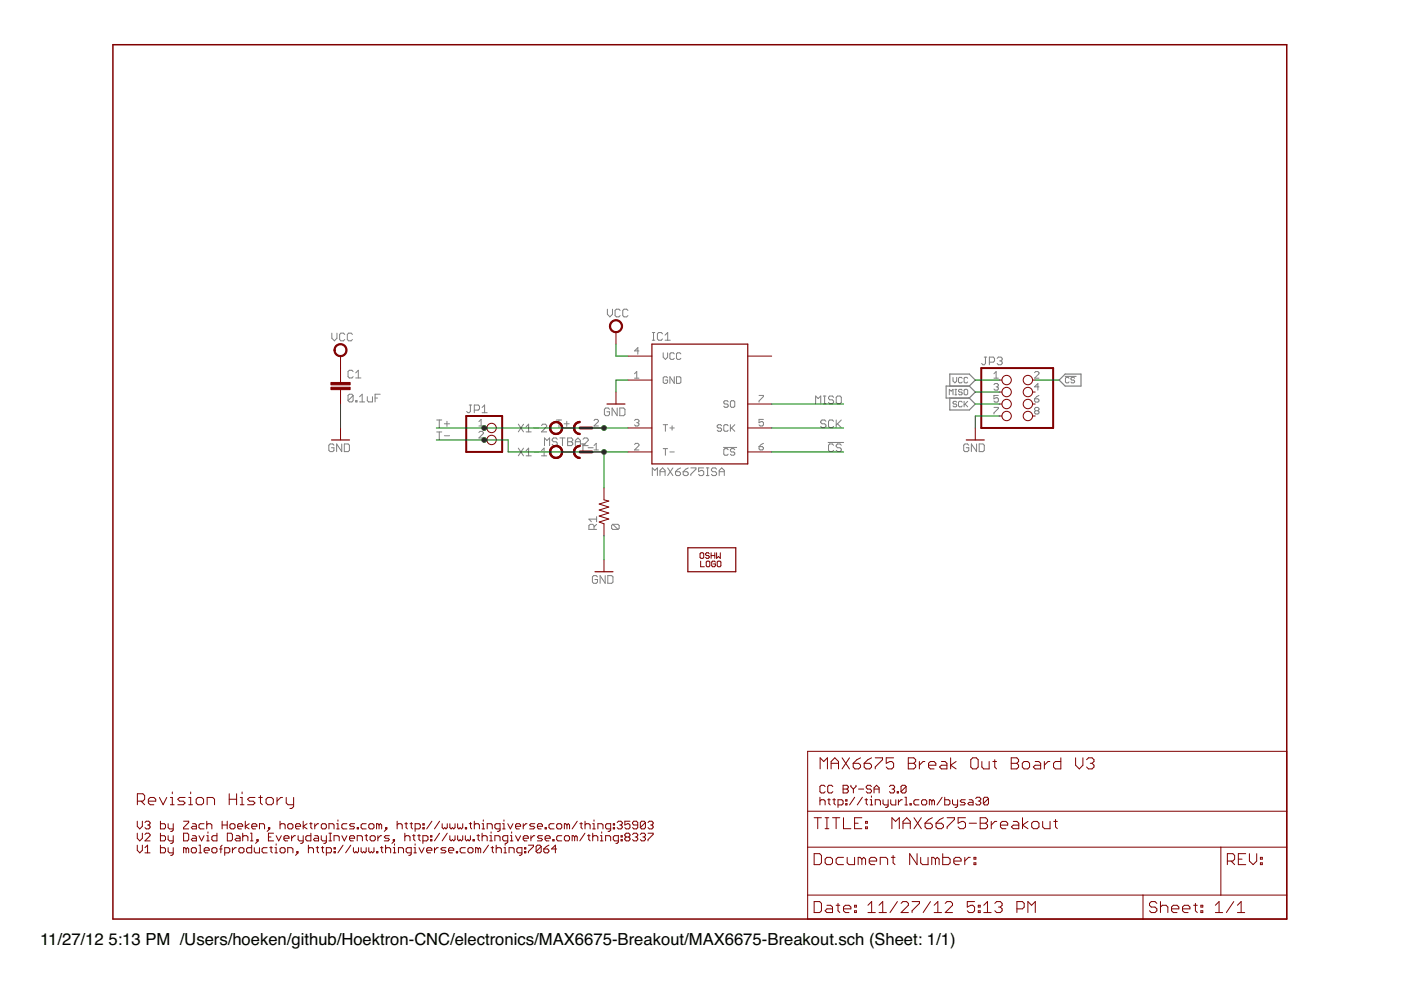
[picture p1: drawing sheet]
<svg xmlns="http://www.w3.org/2000/svg" width="297mm" height="210mm" viewBox="0 0 297 210" stroke-linecap="round" stroke-linejoin="round" font-family="sans-serif">
<defs><g id="words">
<g font-size="3.5">
<text x="8.5" y="200.4">11/27/12</text>
<text x="23" y="200.4">5:13 PM /Users/hoeken/github/Hoektron-CNC/electronics/MAX6675-Breakout/MAX6675-Breakout.sch (Sheet: 1/1)</text>
</g>
</g></defs>
<g fill="#808080" stroke="#808080" stroke-width=".21">
<path d="M138.3 99.2v1.6z"/>
<path d="M138.3 99.2l.5 .5z"/>
<path d="M138.8 99.7l.6-.5z"/>
<path d="M139.4 99.2v1.6z"/>
<path d="M139.9 99.7v1.1z"/>
<path d="M139.9 99.7l.6-.5z"/>
<path d="M140.5 99.2l.5 .5z"/>
<path d="M141 99.7v1.1z"/>
<path d="M139.9 100h1.1z"/>
<path d="M141.6 99.2l1.1 1.6z"/>
<path d="M142.7 99.2l-1.1 1.6z"/>
<path d="M143.7 99.5l.6-.3z"/>
<path d="M143.7 99.5l-.5 .5z"/>
<path d="M143.2 100v.6z"/>
<path d="M143.2 100.6l.3 .2z"/>
<path d="M143.5 100.8h.5z"/>
<path d="M144 100.8l.3-.2z"/>
<path d="M144.3 100.3v.3z"/>
<path d="M144 100l.3 .3z"/>
<path d="M143.2 100h.8z"/>
<path d="M145.4 99.5l.5-.3z"/>
<path d="M144.8 100l.6-.5z"/>
<path d="M144.8 100v.6z"/>
<path d="M144.8 100.6l.3 .2z"/>
<path d="M145.1 100.8h.5z"/>
<path d="M145.6 100.8l.3-.2z"/>
<path d="M145.9 100.3v.3z"/>
<path d="M145.6 100l.3 .3z"/>
<path d="M144.8 100h.8z"/>
<path d="M146.5 99.2h1.1z"/>
<path d="M147.6 99.2v.3z"/>
<path d="M147.6 99.5l-1.1 1.1z"/>
<path d="M146.5 100.6v.2z"/>
<path d="M148.1 99.2h1.1z"/>
<path d="M148.1 99.2v.8z"/>
<path d="M148.1 100l.6-.3z"/>
<path d="M148.7 99.7h.2z"/>
<path d="M148.9 99.7l.3 .3z"/>
<path d="M149.2 100v.6z"/>
<path d="M148.9 100.8l.3-.2z"/>
<path d="M148.4 100.8h.5z"/>
<path d="M148.1 100.6l.3 .2z"/>
<path d="M149.8 100.8h.5z"/>
<path d="M150 99.2v1.6z"/>
<path d="M149.8 99.2h.5z"/>
<path d="M151.7 99.2l.2 .3z"/>
<path d="M151.1 99.2h.6z"/>
<path d="M150.8 99.5l.3-.3z"/>
<path d="M150.8 99.5v.2z"/>
<path d="M150.8 99.7l.3 .3z"/>
<path d="M151.1 100h.6z"/>
<path d="M151.7 100l.2 .3z"/>
<path d="M151.9 100.3v.3z"/>
<path d="M151.9 100.6l-.2 .2z"/>
<path d="M151.1 100.8h.6z"/>
<path d="M150.8 100.6l.3 .2z"/>
<path d="M152.5 99.7v1.1z"/>
<path d="M152.5 99.7l.5-.5z"/>
<path d="M153 99.2l.6 .5z"/>
<path d="M153.6 99.7v1.1z"/>
<path d="M152.5 100h1.1z"/>
<path d="M73.8 83.9v1z"/>
<path d="M73.8 83.9l.3-.3z"/>
<path d="M74.1 83.6h.5z"/>
<path d="M74.6 83.6l.3 .3z"/>
<path d="M74.9 83.9v1z"/>
<path d="M74.9 84.9l-.3 .3z"/>
<path d="M74.1 85.2h.5z"/>
<path d="M73.8 84.9l.3 .3z"/>
<path d="M73.8 84.9l1.1-1z"/>
<path d="M75.4 84.9v.3z"/>
<path d="M75.4 84.9h.3z"/>
<path d="M75.7 84.9v.3z"/>
<path d="M75.4 85.2h.3z"/>
<path d="M76.2 84.1l.6-.5z"/>
<path d="M76.8 83.6v1.6z"/>
<path d="M76.2 85.2h1.1z"/>
<path d="M77.9 84.1v.8z"/>
<path d="M77.9 84.9l.2 .3z"/>
<path d="M78.1 85.2h.9z"/>
<path d="M79 84.1v1.1z"/>
<path d="M79.5 83.6v1.6z"/>
<path d="M79.5 83.6h1.1z"/>
<path d="M79.5 84.4h.6z"/>
<path d="M128.8 65.6v1z"/>
<path d="M128.8 66.6l.5 .6z"/>
<path d="M129.3 67.2l.6-.6z"/>
<path d="M129.9 65.6v1z"/>
<path d="M131.2 65.6l.3 .2z"/>
<path d="M130.7 65.6h.5z"/>
<path d="M130.7 65.6l-.3 .2z"/>
<path d="M130.4 65.8v1.1z"/>
<path d="M130.4 66.9l.3 .3z"/>
<path d="M130.7 67.2h.5z"/>
<path d="M131.2 67.2l.3-.3z"/>
<path d="M132.9 65.6l.2 .2z"/>
<path d="M132.3 65.6h.6z"/>
<path d="M132.3 65.6l-.3 .2z"/>
<path d="M132 65.8v1.1z"/>
<path d="M132 66.9l.3 .3z"/>
<path d="M132.3 67.2h.6z"/>
<path d="M132.9 67.2l.2-.3z"/>
<path d="M70.4 70.6v1.1z"/>
<path d="M70.4 71.7l.5 .6z"/>
<path d="M71.4 71.7l-.5 .6z"/>
<path d="M71.4 70.6v1.1z"/>
<path d="M72.8 70.6l.3 .3z"/>
<path d="M72.3 70.6h.5z"/>
<path d="M72.3 70.6l-.3 .3z"/>
<path d="M72 70.9v1.1z"/>
<path d="M72 72l.3 .3z"/>
<path d="M72.3 72.3h.5z"/>
<path d="M72.8 72.3l.3-.3z"/>
<path d="M74.4 70.6l.3 .3z"/>
<path d="M73.9 70.6h.5z"/>
<path d="M73.9 70.6l-.3 .3z"/>
<path d="M73.6 70.9v1.1z"/>
<path d="M73.6 72l.3 .3z"/>
<path d="M73.9 72.3h.5z"/>
<path d="M74.4 72.3l.3-.3z"/>
<path d="M70.5 94.1l.3 .3z"/>
<path d="M70 94.1h.5z"/>
<path d="M70 94.1l-.3 .3z"/>
<path d="M69.7 94.4v1.1z"/>
<path d="M69.7 95.5l.3 .3z"/>
<path d="M70 95.8h.5z"/>
<path d="M70.8 95.5l-.3 .3z"/>
<path d="M70.8 94.9v.6z"/>
<path d="M70.3 94.9h.5z"/>
<path d="M71.4 94.1v1.7z"/>
<path d="M71.4 94.1l1.1 1.7z"/>
<path d="M72.5 94.1v1.7z"/>
<path d="M73 94.1v1.7z"/>
<path d="M73 95.8h.8z"/>
<path d="M73.8 95.8l.3-.3z"/>
<path d="M74.1 94.4v1.1z"/>
<path d="M73.8 94.1l.3 .3z"/>
<path d="M73 94.1h.8z"/>
<path d="M128.9 86.5l.3 .3z"/>
<path d="M128.4 86.5h.5z"/>
<path d="M128.4 86.5l-.3 .3z"/>
<path d="M128.1 86.8v1.1z"/>
<path d="M128.1 87.9l.3 .2z"/>
<path d="M128.4 88.1h.5z"/>
<path d="M128.9 88.1l.3-.2z"/>
<path d="M129.2 87.3v.6z"/>
<path d="M128.7 87.3h.5z"/>
<path d="M129.8 86.5v1.6z"/>
<path d="M129.8 86.5l1.1 1.6z"/>
<path d="M130.9 86.5v1.6z"/>
<path d="M131.4 86.5v1.6z"/>
<path d="M131.4 88.1h.8z"/>
<path d="M132.2 88.1l.3-.2z"/>
<path d="M132.5 86.8v1.1z"/>
<path d="M132.2 86.5l.3 .3z"/>
<path d="M131.4 86.5h.8z"/>
<path d="M126.4 122l.3 .3z"/>
<path d="M125.9 122h.5z"/>
<path d="M125.9 122l-.3 .3z"/>
<path d="M125.6 122.3v1.1z"/>
<path d="M125.6 123.4l.3 .3z"/>
<path d="M125.9 123.7h.5z"/>
<path d="M126.4 123.7l.3-.3z"/>
<path d="M126.7 122.9v.5z"/>
<path d="M126.1 122.9h.6z"/>
<path d="M127.2 122v1.7z"/>
<path d="M127.2 122l1.1 1.7z"/>
<path d="M128.3 122v1.7z"/>
<path d="M128.9 122v1.7z"/>
<path d="M128.9 123.7h.8z"/>
<path d="M130 123.4l-.3 .3z"/>
<path d="M130 122.3v1.1z"/>
<path d="M129.7 122l.3 .3z"/>
<path d="M128.9 122h.8z"/>
<path d="M205.1 94.1l.3 .3z"/>
<path d="M204.6 94.1h.5z"/>
<path d="M204.6 94.1l-.3 .3z"/>
<path d="M204.3 94.4v1.1z"/>
<path d="M204.3 95.5l.3 .3z"/>
<path d="M204.6 95.8h.5z"/>
<path d="M205.1 95.8l.3-.3z"/>
<path d="M205.4 94.9v.6z"/>
<path d="M204.9 94.9h.5z"/>
<path d="M206 94.1v1.7z"/>
<path d="M206 94.1l1.1 1.7z"/>
<path d="M207.1 94.1v1.7z"/>
<path d="M207.6 94.1v1.7z"/>
<path d="M207.6 95.8h.8z"/>
<path d="M208.4 95.8l.3-.3z"/>
<path d="M208.7 94.4v1.1z"/>
<path d="M208.4 94.1l.3 .3z"/>
<path d="M207.6 94.1h.8z"/>
<path d="M129.9 112.2h1.1z"/>
<path d="M129.7 112l.2 .2z"/>
<path d="M129.7 111.4v.6z"/>
<path d="M129.9 111.2l-.2 .2z"/>
<path d="M129.9 111.2h1.1z"/>
<path d="M131 111.2l.3 .2z"/>
<path d="M131.3 111.4v.6z"/>
<path d="M131.3 112l-.3 .2z"/>
<path d="M129.9 111.2l1.1 1z"/>
<path d="M115.4 92.9v1.6z"/>
<path d="M115.4 92.9l.6 .5z"/>
<path d="M116 93.4l.5-.5z"/>
<path d="M116.5 92.9v1.6z"/>
<path d="M117.9 92.9l.3 .2z"/>
<path d="M117.3 92.9h.6z"/>
<path d="M117.3 92.9l-.2 .2z"/>
<path d="M117.1 93.1v.3z"/>
<path d="M117.1 93.4l.2 .3z"/>
<path d="M117.3 93.7h.6z"/>
<path d="M117.9 93.7l.3 .2z"/>
<path d="M118.2 93.9v.3z"/>
<path d="M118.2 94.2l-.3 .3z"/>
<path d="M117.3 94.5h.6z"/>
<path d="M117.1 94.2l.2 .3z"/>
<path d="M119.3 92.9v1.6z"/>
<path d="M118.7 92.9h1.1z"/>
<path d="M120.4 92.9v1.6z"/>
<path d="M120.4 92.9h.8z"/>
<path d="M121.2 92.9l.2 .2z"/>
<path d="M121.4 93.1v.3z"/>
<path d="M121.4 93.4l-.2 .3z"/>
<path d="M121.2 93.7l.2 .2z"/>
<path d="M121.4 93.9v.3z"/>
<path d="M121.4 94.2l-.2 .3z"/>
<path d="M120.4 94.5h.8z"/>
<path d="M120.4 93.7h.8z"/>
<path d="M122 93.4v1.1z"/>
<path d="M122 93.4l.5-.5z"/>
<path d="M122.5 92.9l.6 .5z"/>
<path d="M123.1 93.4v1.1z"/>
<path d="M122 93.7h1.1z"/>
<path d="M123.6 94.5h1.1z"/>
<path d="M123.6 94.5l1.1-1.1z"/>
<path d="M124.7 93.1v.3z"/>
<path d="M124.4 92.9l.3 .2z"/>
<path d="M123.9 92.9h.5z"/>
<path d="M123.9 92.9l-.3 .2z"/>
<path d="M140.6 74.8v.9z"/>
<path d="M140.6 75.7l.5 .5z"/>
<path d="M141.1 76.2l.4-.5z"/>
<path d="M141.5 74.8v.9z"/>
<path d="M142.7 74.8l.3 .2z"/>
<path d="M142.3 74.8h.4z"/>
<path d="M142 75l.3-.2z"/>
<path d="M142 75v1z"/>
<path d="M142 76l.3 .2z"/>
<path d="M142.3 76.2h.4z"/>
<path d="M143 76l-.3 .2z"/>
<path d="M144.1 74.8l.3 .2z"/>
<path d="M143.7 74.8h.4z"/>
<path d="M143.7 74.8l-.3 .2z"/>
<path d="M143.4 75v1z"/>
<path d="M143.4 76l.3 .2z"/>
<path d="M143.7 76.2h.4z"/>
<path d="M144.1 76.2l.3-.2z"/>
<path d="M135.2 73.7v1.4z"/>
<path d="M135.2 73.7l-.7 .7z"/>
<path d="M134.5 74.4h1z"/>
<path d="M141.3 79.9l.2 .2z"/>
<path d="M140.8 79.9h.5z"/>
<path d="M140.8 79.9l-.2 .2z"/>
<path d="M140.6 80.1v.9z"/>
<path d="M140.6 81l.2 .3z"/>
<path d="M140.8 81.3h.5z"/>
<path d="M141.3 81.3l.2-.3z"/>
<path d="M141.5 80.6v.4z"/>
<path d="M141.1 80.6h.4z"/>
<path d="M142 79.9v1.4z"/>
<path d="M142 79.9l1 1.4z"/>
<path d="M143 79.9v1.4z"/>
<path d="M143.4 79.9v1.4z"/>
<path d="M143.4 81.3h.7z"/>
<path d="M144.1 81.3l.3-.3z"/>
<path d="M144.4 80.1v.9z"/>
<path d="M144.1 79.9l.3 .2z"/>
<path d="M143.4 79.9h.7z"/>
<path d="M134.5 79.2l.5-.4z"/>
<path d="M135 78.8v1.4z"/>
<path d="M134.5 80.2h1z"/>
<path d="M141.1 90v1.4z"/>
<path d="M140.6 90h.9z"/>
<path d="M142 90.7h1z"/>
<path d="M142.5 90.3v.9z"/>
<path d="M134.5 89.2l.3-.3z"/>
<path d="M134.8 88.9h.4z"/>
<path d="M135.2 88.9l.3 .3z"/>
<path d="M135.5 89.2v.2z"/>
<path d="M135.5 89.4l-.3 .2z"/>
<path d="M135 89.6h.2z"/>
<path d="M135.2 89.6l.3 .3z"/>
<path d="M135.5 89.9v.2z"/>
<path d="M135.5 90.1l-.3 .2z"/>
<path d="M134.8 90.3h.4z"/>
<path d="M134.5 90.1l.3 .2z"/>
<path d="M141.1 95.1v1.4z"/>
<path d="M140.6 95.1h.9z"/>
<path d="M142 95.8h1z"/>
<path d="M134.5 95.4h1z"/>
<path d="M134.5 95.4l1-.9z"/>
<path d="M135.5 94.2v.3z"/>
<path d="M135.2 94l.3 .2z"/>
<path d="M134.8 94h.4z"/>
<path d="M134.5 94.2l.3-.2z"/>
<path d="M154.2 85l.2 .2z"/>
<path d="M153.7 85h.5z"/>
<path d="M153.5 85.2l.2-.2z"/>
<path d="M153.5 85.2v.2z"/>
<path d="M153.5 85.4l.2 .3z"/>
<path d="M153.7 85.7h.5z"/>
<path d="M154.2 85.7l.2 .2z"/>
<path d="M154.4 85.9v.2z"/>
<path d="M154.4 86.1l-.2 .3z"/>
<path d="M153.7 86.4h.5z"/>
<path d="M153.5 86.1l.2 .3z"/>
<path d="M155.1 85h.5z"/>
<path d="M155.1 85l-.2 .2z"/>
<path d="M154.9 85.2v.9z"/>
<path d="M154.9 86.1l.2 .3z"/>
<path d="M155.1 86.4h.5z"/>
<path d="M155.6 86.4l.2-.3z"/>
<path d="M155.8 85.2v.9z"/>
<path d="M155.6 85l.2 .2z"/>
<path d="M160.9 83.8h1z"/>
<path d="M161.9 83.8v.3z"/>
<path d="M161.9 84.1l-1 .9z"/>
<path d="M160.9 85v.3z"/>
<path d="M152.8 90l.2 .3z"/>
<path d="M152.3 90h.5z"/>
<path d="M152.3 90l-.2 .3z"/>
<path d="M152.1 90.3v.2z"/>
<path d="M152.1 90.5l.2 .2z"/>
<path d="M152.3 90.7h.5z"/>
<path d="M152.8 90.7l.2 .3z"/>
<path d="M153 91v.2z"/>
<path d="M153 91.2l-.2 .2z"/>
<path d="M152.3 91.4h.5z"/>
<path d="M152.1 91.2l.2 .2z"/>
<path d="M154.2 90l.2 .3z"/>
<path d="M153.7 90h.5z"/>
<path d="M153.5 90.3l.2-.3z"/>
<path d="M153.5 90.3v.9z"/>
<path d="M153.5 91.2l.2 .2z"/>
<path d="M153.7 91.4h.5z"/>
<path d="M154.4 91.2l-.2 .2z"/>
<path d="M154.9 90v1.4z"/>
<path d="M154.9 91l.9-1z"/>
<path d="M155.1 90.7l.7 .7z"/>
<path d="M160.9 88.9h1z"/>
<path d="M160.9 88.9v.7z"/>
<path d="M160.9 89.6l.5-.2z"/>
<path d="M161.4 89.4h.2z"/>
<path d="M161.6 89.4l.3 .2z"/>
<path d="M161.9 89.6v.5z"/>
<path d="M161.9 90.1l-.3 .2z"/>
<path d="M161.2 90.3h.4z"/>
<path d="M160.9 90.1l.3 .2z"/>
<path d="M153.4 94.9h2.8z"/>
<path d="M154.2 95.1l.2 .3z"/>
<path d="M153.7 95.1h.5z"/>
<path d="M153.5 95.4l.2-.3z"/>
<path d="M153.5 95.4v.9z"/>
<path d="M153.5 96.3l.2 .2z"/>
<path d="M153.7 96.5h.5z"/>
<path d="M154.4 96.3l-.2 .2z"/>
<path d="M155.6 95.1l.2 .3z"/>
<path d="M155.1 95.1h.5z"/>
<path d="M155.1 95.1l-.2 .3z"/>
<path d="M154.9 95.4v.2z"/>
<path d="M154.9 95.6l.2 .2z"/>
<path d="M155.1 95.8h.5z"/>
<path d="M155.6 95.8l.2 .3z"/>
<path d="M155.8 96.1v.2z"/>
<path d="M155.8 96.3l-.2 .2z"/>
<path d="M155.1 96.5h.5z"/>
<path d="M154.9 96.3l.2 .2z"/>
<path d="M161.4 94.2l.5-.2z"/>
<path d="M161.4 94.2l-.5 .5z"/>
<path d="M160.9 94.7v.5z"/>
<path d="M160.9 95.2l.3 .2z"/>
<path d="M161.2 95.4h.4z"/>
<path d="M161.6 95.4l.3-.2z"/>
<path d="M161.9 94.9v.3z"/>
<path d="M161.6 94.7l.3 .2z"/>
<path d="M160.9 94.7h.7z"/>
<path d="M138.3 72.1h.5z"/>
<path d="M138.6 70.5v1.6z"/>
<path d="M138.3 70.5h.5z"/>
<path d="M140.2 70.5l.3 .3z"/>
<path d="M139.7 70.5h.5z"/>
<path d="M139.7 70.5l-.3 .3z"/>
<path d="M139.4 70.8v1.1z"/>
<path d="M139.4 71.9l.3 .2z"/>
<path d="M139.7 72.1h.5z"/>
<path d="M140.5 71.9l-.3 .2z"/>
<path d="M141 71.1l.6-.6z"/>
<path d="M141.6 70.5v1.6z"/>
<path d="M141 72.1h1.1z"/>
<path d="M74.6 78.5l.3 .3z"/>
<path d="M74.1 78.5h.5z"/>
<path d="M73.8 78.8l.3-.3z"/>
<path d="M73.8 78.8v1.1z"/>
<path d="M73.8 79.9l.3 .2z"/>
<path d="M74.1 80.1h.5z"/>
<path d="M74.9 79.9l-.3 .2z"/>
<path d="M75.4 79.1l.6-.6z"/>
<path d="M76 78.5v1.6z"/>
<path d="M75.4 80.1h1.1z"/>
<path d="M101.5 89.4l.5-.5z"/>
<path d="M102 88.9v1.4z"/>
<path d="M101.5 90.3h1z"/>
<path d="M101.5 92.9h1z"/>
<path d="M101.5 92.9l1-1z"/>
<path d="M102.5 91.7v.2z"/>
<path d="M102.2 91.5l.3 .2z"/>
<path d="M101.8 91.5h.4z"/>
<path d="M101.8 91.5l-.3 .2z"/>
<path d="M98.9 87.2l.3 .3z"/>
<path d="M99.2 87.5h.3z"/>
<path d="M99.7 87.2l-.2 .3z"/>
<path d="M99.7 85.9v1.3z"/>
<path d="M99.5 85.9h.5z"/>
<path d="M100.6 85.9v1.6z"/>
<path d="M100.6 85.9h.8z"/>
<path d="M101.4 85.9l.3 .2z"/>
<path d="M101.7 86.1v.6z"/>
<path d="M101.7 86.7l-.3 .3z"/>
<path d="M100.6 87h.8z"/>
<path d="M102.2 86.4l.5-.5z"/>
<path d="M102.7 85.9v1.6z"/>
<path d="M102.2 87.5h1.1z"/>
<path d="M210.7 79.2l.5-.4z"/>
<path d="M211.2 78.8v1.4z"/>
<path d="M210.7 80.2h1z"/>
<path d="M219.4 80.2h.9z"/>
<path d="M219.4 80.2l.9-1z"/>
<path d="M220.3 79v.2z"/>
<path d="M220 78.8l.3 .2z"/>
<path d="M219.6 78.8h.4z"/>
<path d="M219.4 79l.2-.2z"/>
<path d="M210.7 81.6l.3-.3z"/>
<path d="M211 81.3h.4z"/>
<path d="M211.4 81.3l.3 .3z"/>
<path d="M211.7 81.6v.2z"/>
<path d="M211.7 81.8l-.3 .2z"/>
<path d="M211.2 82h.2z"/>
<path d="M211.4 82l.3 .3z"/>
<path d="M211.7 82.3v.2z"/>
<path d="M211.7 82.5l-.3 .2z"/>
<path d="M211 82.7h.4z"/>
<path d="M210.7 82.5l.3 .2z"/>
<path d="M220 81.3v1.4z"/>
<path d="M220 81.3l-.6 .7z"/>
<path d="M219.4 82h.9z"/>
<path d="M210.7 83.8h1z"/>
<path d="M210.7 83.8v.8z"/>
<path d="M210.7 84.6l.5-.3z"/>
<path d="M211.2 84.3h.2z"/>
<path d="M211.4 84.3l.3 .3z"/>
<path d="M211.7 84.6v.4z"/>
<path d="M211.7 85l-.3 .3z"/>
<path d="M211 85.3h.4z"/>
<path d="M210.7 85l.3 .3z"/>
<path d="M219.8 84.1l.5-.3z"/>
<path d="M219.8 84.1l-.4 .5z"/>
<path d="M219.4 84.6v.4z"/>
<path d="M219.4 85l.2 .3z"/>
<path d="M219.6 85.3h.4z"/>
<path d="M220.3 85l-.3 .3z"/>
<path d="M220.3 84.8v.2z"/>
<path d="M220 84.6l.3 .2z"/>
<path d="M219.4 84.6h.6z"/>
<path d="M210.7 86.4h1z"/>
<path d="M211.7 86.4v.2z"/>
<path d="M211.7 86.6l-1 .9z"/>
<path d="M210.7 87.5v.3z"/>
<path d="M219.4 86.6l.2-.2z"/>
<path d="M219.6 86.4h.4z"/>
<path d="M220 86.4l.3 .2z"/>
<path d="M220.3 86.6v.2z"/>
<path d="M220.3 86.8l-.3 .3z"/>
<path d="M220 87.1l.3 .2z"/>
<path d="M220.3 87.3v.2z"/>
<path d="M220.3 87.5l-.3 .3z"/>
<path d="M219.6 87.8h.4z"/>
<path d="M219.4 87.5l.2 .3z"/>
<path d="M219.4 87.3v.2z"/>
<path d="M219.4 87.3l.2-.2z"/>
<path d="M219.4 86.8l.2 .3z"/>
<path d="M219.4 86.6v.2z"/>
<path d="M219.6 87.1h.4z"/>
<path d="M208.1 77.1l.3 .2z"/>
<path d="M208.4 77.3h.3z"/>
<path d="M208.9 77.1l-.2 .2z"/>
<path d="M208.9 75.7v1.4z"/>
<path d="M208.7 75.7h.5z"/>
<path d="M209.8 75.7v1.6z"/>
<path d="M209.8 75.7h.8z"/>
<path d="M210.6 75.7l.3 .3z"/>
<path d="M210.9 76v.5z"/>
<path d="M210.9 76.5l-.3 .3z"/>
<path d="M209.8 76.8h.8z"/>
<path d="M211.7 75.7l-.3 .3z"/>
<path d="M211.7 75.7h.5z"/>
<path d="M212.2 75.7l.3 .3z"/>
<path d="M212.5 76v.3z"/>
<path d="M212.2 76.5l.3-.2z"/>
<path d="M211.9 76.5h.3z"/>
<path d="M212.2 76.5l.3 .3z"/>
<path d="M212.5 76.8v.3z"/>
<path d="M212.5 77.1l-.3 .2z"/>
<path d="M211.7 77.3h.5z"/>
<path d="M211.4 77.1l.3 .2z"/>
<path d="M124.9 112.2h1.6z"/>
<path d="M124.9 111.4v.8z"/>
<path d="M124.9 111.4l.2-.2z"/>
<path d="M125.1 111.2h.6z"/>
<path d="M125.7 111.2l.2 .2z"/>
<path d="M125.9 111.4v.8z"/>
<path d="M125.9 111.7l.6-.5z"/>
<path d="M124.9 110.1l.5 .5z"/>
<path d="M124.9 110.1h1.6z"/>
<path d="M126.5 109.5v1.1z"/>
<path d="M125.9 94.5l.5-.5z"/>
<path d="M126.4 94v1.4z"/>
<path d="M125.9 95.4h1z"/>
<path d="M109.9 95l1.1 1.6z"/>
<path d="M111 95l-1.1 1.6z"/>
<path d="M111.5 95.5l.6-.5z"/>
<path d="M112.1 95v1.6z"/>
<path d="M111.5 96.6h1.1z"/>
<path d="M113.2 95.8h1.1z"/>
<path d="M114.8 95.5l.6-.5z"/>
<path d="M115.4 95v1.6z"/>
<path d="M114.8 96.6h1.1z"/>
<path d="M125.9 90.3h1z"/>
<path d="M125.9 90.3l1-.9z"/>
<path d="M126.9 89.2v.2z"/>
<path d="M126.6 88.9l.3 .3z"/>
<path d="M126.2 88.9h.4z"/>
<path d="M126.2 88.9l-.3 .3z"/>
<path d="M109.9 89.9l1.1 1.7z"/>
<path d="M111 89.9l-1.1 1.7z"/>
<path d="M111.5 90.5l.6-.6z"/>
<path d="M112.1 89.9v1.7z"/>
<path d="M111.5 91.6h1.1z"/>
<path d="M113.2 90.7h1.1z"/>
<path d="M114.8 91.6h1.1z"/>
<path d="M114.8 91.6l1.1-1.1z"/>
<path d="M115.9 90.2v.3z"/>
<path d="M115.6 89.9l.3 .3z"/>
<path d="M115.1 89.9h.5z"/>
<path d="M114.8 90.2l.3-.3z"/>
<path d="M202.1 80v.8z"/>
<path d="M202.1 80.8l.4 .4z"/>
<path d="M202.5 81.2l.3-.4z"/>
<path d="M202.8 80v.8z"/>
<path d="M203.8 80l.2 .2z"/>
<path d="M203.4 80h.4z"/>
<path d="M203.2 80.2l.2-.2z"/>
<path d="M203.2 80.2v.8z"/>
<path d="M203.2 81l.2 .2z"/>
<path d="M203.4 81.2h.4z"/>
<path d="M203.8 81.2l.2-.2z"/>
<path d="M205 80l.2 .2z"/>
<path d="M204.6 80h.4z"/>
<path d="M204.6 80l-.2 .2z"/>
<path d="M204.4 80.2v.8z"/>
<path d="M204.4 81l.2 .2z"/>
<path d="M204.6 81.2h.4z"/>
<path d="M205 81.2l.2-.2z"/>
<path d="M118.5 89v1.7z"/>
<path d="M118 89h1.1z"/>
<path d="M119.6 89.9h1.1z"/>
<path d="M120.2 89.3v1.1z"/>
<path d="M93.1 89v1.7z"/>
<path d="M92.6 89h1.1z"/>
<path d="M94.2 89.9h1.1z"/>
<path d="M94.8 89.3v1.1z"/>
<path d="M123.6 94.1v1.7z"/>
<path d="M123.1 94.1h1z"/>
<path d="M124.7 94.9h1.1z"/>
<path d="M93.1 91.6v1.6z"/>
<path d="M92.6 91.6h1.1z"/>
<path d="M94.2 92.4h1.1z"/>
<path d="M172.9 84v1.6z"/>
<path d="M172.9 84l.6 .5z"/>
<path d="M173.5 84.5l.5-.5z"/>
<path d="M174 84v1.6z"/>
<path d="M174.6 85.6h.5z"/>
<path d="M174.8 84v1.6z"/>
<path d="M174.6 84h.5z"/>
<path d="M176.5 84l.2 .2z"/>
<path d="M175.9 84h.6z"/>
<path d="M175.9 84l-.2 .2z"/>
<path d="M175.7 84.2v.3z"/>
<path d="M175.7 84.5l.2 .3z"/>
<path d="M175.9 84.8h.6z"/>
<path d="M176.5 84.8l.2 .2z"/>
<path d="M176.7 85v.3z"/>
<path d="M176.7 85.3l-.2 .3z"/>
<path d="M175.9 85.6h.6z"/>
<path d="M175.7 85.3l.2 .3z"/>
<path d="M177.6 84h.5z"/>
<path d="M177.6 84l-.3 .2z"/>
<path d="M177.3 84.2v1.1z"/>
<path d="M177.3 85.3l.3 .3z"/>
<path d="M177.6 85.6h.5z"/>
<path d="M178.1 85.6l.3-.3z"/>
<path d="M178.4 84.2v1.1z"/>
<path d="M178.1 84l.3 .2z"/>
<path d="M201.3 82.5v1.2z"/>
<path d="M201.3 82.5l.4 .4z"/>
<path d="M201.7 82.9l.4-.4z"/>
<path d="M202.1 82.5v1.2z"/>
<path d="M202.5 83.7h.3z"/>
<path d="M202.6 82.5v1.2z"/>
<path d="M202.5 82.5h.3z"/>
<path d="M203.8 82.5l.2 .2z"/>
<path d="M203.4 82.5h.4z"/>
<path d="M203.2 82.7l.2-.2z"/>
<path d="M203.2 82.7v.2z"/>
<path d="M203.2 82.9l.2 .2z"/>
<path d="M203.4 83.1h.4z"/>
<path d="M203.8 83.1l.2 .2z"/>
<path d="M204 83.3v.2z"/>
<path d="M204 83.5l-.2 .2z"/>
<path d="M203.4 83.7h.4z"/>
<path d="M203.2 83.5l.2 .2z"/>
<path d="M204.6 82.5h.4z"/>
<path d="M204.6 82.5l-.2 .2z"/>
<path d="M204.4 82.7v.8z"/>
<path d="M204.4 83.5l.2 .2z"/>
<path d="M204.6 83.7h.4z"/>
<path d="M205 83.7l.2-.2z"/>
<path d="M205.2 82.7v.8z"/>
<path d="M205 82.5l.2 .2z"/>
<path d="M174.8 89l.3 .3z"/>
<path d="M174.3 89h.5z"/>
<path d="M174.3 89l-.3 .3z"/>
<path d="M174 89.3v.3z"/>
<path d="M174 89.6l.3 .3z"/>
<path d="M174.3 89.9h.5z"/>
<path d="M174.8 89.9l.3 .2z"/>
<path d="M175.1 90.1v.3z"/>
<path d="M175.1 90.4l-.3 .3z"/>
<path d="M174.3 90.7h.5z"/>
<path d="M174 90.4l.3 .3z"/>
<path d="M176.5 89l.2 .3z"/>
<path d="M175.9 89h.6z"/>
<path d="M175.9 89l-.2 .3z"/>
<path d="M175.7 89.3v1.1z"/>
<path d="M175.7 90.4l.2 .3z"/>
<path d="M175.9 90.7h.6z"/>
<path d="M176.5 90.7l.2-.3z"/>
<path d="M177.3 89v1.7z"/>
<path d="M177.3 90.1l1.1-1.1z"/>
<path d="M177.6 89.9l.8 .8z"/>
<path d="M202.6 85.1l.2 .2z"/>
<path d="M202.2 85.1h.4z"/>
<path d="M202.2 85.1l-.1 .2z"/>
<path d="M202.1 85.3v.2z"/>
<path d="M202.1 85.5l.1 .2z"/>
<path d="M202.2 85.7h.4z"/>
<path d="M202.6 85.7l.2 .2z"/>
<path d="M202.8 85.9v.2z"/>
<path d="M202.8 86.1l-.2 .2z"/>
<path d="M202.2 86.3h.4z"/>
<path d="M202.1 86.1l.1 .2z"/>
<path d="M203.8 85.1l.2 .2z"/>
<path d="M203.4 85.1h.4z"/>
<path d="M203.2 85.3l.2-.2z"/>
<path d="M203.2 85.3v.8z"/>
<path d="M203.2 86.1l.2 .2z"/>
<path d="M203.4 86.3h.4z"/>
<path d="M203.8 86.3l.2-.2z"/>
<path d="M204.4 85.1v1.2z"/>
<path d="M205.2 85.1l-.8 .8z"/>
<path d="M204.6 85.7l.6 .6z"/>
<path d="M175.6 93.8h3.3z"/>
<path d="M176.5 94.1l.2 .3z"/>
<path d="M175.9 94.1h.6z"/>
<path d="M175.9 94.1l-.2 .3z"/>
<path d="M175.7 94.4v1.1z"/>
<path d="M175.7 95.5l.2 .3z"/>
<path d="M175.9 95.8h.6z"/>
<path d="M176.5 95.8l.2-.3z"/>
<path d="M178.1 94.1l.3 .3z"/>
<path d="M177.6 94.1h.5z"/>
<path d="M177.6 94.1l-.3 .3z"/>
<path d="M177.3 94.4v.3z"/>
<path d="M177.3 94.7l.3 .2z"/>
<path d="M177.6 94.9h.5z"/>
<path d="M178.1 94.9l.3 .3z"/>
<path d="M178.4 95.2v.3z"/>
<path d="M178.4 95.5l-.3 .3z"/>
<path d="M177.6 95.8h.5z"/>
<path d="M177.3 95.5l.3 .3z"/>
<path d="M225.8 79.8h2.4z"/>
<path d="M226.5 80l.2 .2z"/>
<path d="M226.1 80h.4z"/>
<path d="M226.1 80l-.2 .2z"/>
<path d="M225.9 80.2v.8z"/>
<path d="M225.9 81l.2 .2z"/>
<path d="M226.1 81.2h.4z"/>
<path d="M226.5 81.2l.2-.2z"/>
<path d="M227.6 80l.2 .2z"/>
<path d="M227.2 80h.4z"/>
<path d="M227.2 80l-.1 .2z"/>
<path d="M227.1 80.2v.2z"/>
<path d="M227.1 80.4l.1 .2z"/>
<path d="M227.2 80.6h.4z"/>
<path d="M227.6 80.6l.2 .2z"/>
<path d="M227.8 80.8v.2z"/>
<path d="M227.8 81l-.2 .2z"/>
<path d="M227.2 81.2h.4z"/>
<path d="M227.1 81l.1 .2z"/>
</g>
<g fill="#808080" stroke="#808080" stroke-width=".25">
<path d="M206.8 80.6l-1.3 1.3z"/>
<path d="M201.4 81.9h4.1z"/>
<path d="M205.5 79.3l1.3 1.3z"/>
<path d="M201.4 79.3h4.1z"/>
<path d="M201.4 79.3v2.6z"/>
<path d="M206.8 83.1l-1.3 1.3z"/>
<path d="M200.6 84.4h4.9z"/>
<path d="M205.5 81.9l1.3 1.2z"/>
<path d="M200.6 81.9h4.9z"/>
<path d="M200.6 81.9v2.5z"/>
<path d="M206.8 85.7l-1.3 1.2z"/>
<path d="M201.4 86.9h4.1z"/>
<path d="M205.5 84.4l1.3 1.3z"/>
<path d="M201.4 84.4h4.1z"/>
<path d="M201.4 84.4v2.5z"/>
<path d="M224.6 80.6l1.2-1.3z"/>
<path d="M225.8 79.3h3.4z"/>
<path d="M224.6 80.6l1.2 1.3z"/>
<path d="M225.8 81.9h3.4z"/>
<path d="M229.2 79.3v2.6z"/>
</g>
<g fill="#800000" stroke="#800000" stroke-width=".21">
<path d="M173.9 160.7v2.3z"/>
<path d="M173.9 160.7l.7 .8z"/>
<path d="M174.6 161.5l.8-.8z"/>
<path d="M175.4 160.7v2.3z"/>
<path d="M176.2 161.5v1.5z"/>
<path d="M176.2 161.5l.8-.8z"/>
<path d="M177 160.7l.8 .8z"/>
<path d="M177.8 161.5v1.5z"/>
<path d="M176.2 161.8h1.6z"/>
<path d="M178.5 160.7l1.6 2.3z"/>
<path d="M180.1 160.7l-1.6 2.3z"/>
<path d="M181.7 161.1l.8-.4z"/>
<path d="M180.9 161.8l.8-.7z"/>
<path d="M180.9 161.8v.8z"/>
<path d="M180.9 162.6l.4 .4z"/>
<path d="M181.3 163h.8z"/>
<path d="M182.1 163l.4-.4z"/>
<path d="M182.5 162.2v.4z"/>
<path d="M182.1 161.8l.4 .4z"/>
<path d="M180.9 161.8h1.2z"/>
<path d="M184 161.1l.8-.4z"/>
<path d="M183.2 161.8l.8-.7z"/>
<path d="M183.2 161.8v.8z"/>
<path d="M183.2 162.6l.4 .4z"/>
<path d="M183.6 163h.8z"/>
<path d="M184.8 162.6l-.4 .4z"/>
<path d="M184.8 162.2v.4z"/>
<path d="M184.4 161.8l.4 .4z"/>
<path d="M183.2 161.8h1.2z"/>
<path d="M185.6 160.7h1.5z"/>
<path d="M187.1 160.7v.4z"/>
<path d="M187.1 161.1l-1.5 1.5z"/>
<path d="M185.6 162.6v.4z"/>
<path d="M187.9 160.7h1.6z"/>
<path d="M187.9 160.7v1.1z"/>
<path d="M187.9 161.8l.8-.3z"/>
<path d="M188.7 161.5h.4z"/>
<path d="M189.1 161.5l.4 .3z"/>
<path d="M189.5 161.8v.8z"/>
<path d="M189.5 162.6l-.4 .4z"/>
<path d="M188.3 163h.8z"/>
<path d="M187.9 162.6l.4 .4z"/>
<path d="M192.6 160.7v2.3z"/>
<path d="M192.6 160.7h1.1z"/>
<path d="M193.7 160.7l.4 .4z"/>
<path d="M194.1 161.1v.4z"/>
<path d="M193.7 161.8l.4-.3z"/>
<path d="M193.7 161.8l.4 .4z"/>
<path d="M194.1 162.2v.4z"/>
<path d="M194.1 162.6l-.4 .4z"/>
<path d="M192.6 163h1.1z"/>
<path d="M192.6 161.8h1.1z"/>
<path d="M194.9 161.5v1.5z"/>
<path d="M195.7 161.5l-.8 .7z"/>
<path d="M195.7 161.5h.4z"/>
<path d="M197.3 163h.7z"/>
<path d="M196.9 162.6l.4 .4z"/>
<path d="M196.9 161.8v.8z"/>
<path d="M196.9 161.8l.4-.3z"/>
<path d="M197.3 161.5h.7z"/>
<path d="M198 161.5l.4 .3z"/>
<path d="M198.4 161.8v.4z"/>
<path d="M196.9 162.2h1.5z"/>
<path d="M199.6 161.5h.8z"/>
<path d="M200.4 161.5l.4 .3z"/>
<path d="M200.8 161.8v1.2z"/>
<path d="M199.6 163h1.2z"/>
<path d="M199.2 162.6l.4 .4z"/>
<path d="M199.2 162.6l.4-.4z"/>
<path d="M199.6 162.2h1.2z"/>
<path d="M201.5 160.7v2.3z"/>
<path d="M201.5 162.2l1.2 .8z"/>
<path d="M201.5 162.2l1.2-.7z"/>
<path d="M206.2 160.7h.8z"/>
<path d="M205.8 161.1l.4-.4z"/>
<path d="M205.8 161.1v1.5z"/>
<path d="M205.8 162.6l.4 .4z"/>
<path d="M206.2 163h.8z"/>
<path d="M207 163l.4-.4z"/>
<path d="M207.4 161.1v1.5z"/>
<path d="M207 160.7l.4 .4z"/>
<path d="M208.2 161.5v1.1z"/>
<path d="M208.2 162.6l.4 .4z"/>
<path d="M208.6 163h1.1z"/>
<path d="M209.7 161.5v1.5z"/>
<path d="M210.9 161.1v1.5z"/>
<path d="M210.9 162.6l.4 .4z"/>
<path d="M210.5 161.5h.8z"/>
<path d="M214.4 160.7v2.3z"/>
<path d="M214.4 160.7h1.2z"/>
<path d="M215.6 160.7l.4 .4z"/>
<path d="M216 161.1v.4z"/>
<path d="M216 161.5l-.4 .3z"/>
<path d="M215.6 161.8l.4 .4z"/>
<path d="M216 162.2v.4z"/>
<path d="M216 162.6l-.4 .4z"/>
<path d="M214.4 163h1.2z"/>
<path d="M214.4 161.8h1.2z"/>
<path d="M217.1 163h.8z"/>
<path d="M218.3 162.6l-.4 .4z"/>
<path d="M218.3 161.8v.8z"/>
<path d="M217.9 161.5l.4 .3z"/>
<path d="M217.1 161.5h.8z"/>
<path d="M217.1 161.5l-.4 .3z"/>
<path d="M216.7 161.8v.8z"/>
<path d="M216.7 162.6l.4 .4z"/>
<path d="M219.5 161.5h.7z"/>
<path d="M220.2 161.5l.4 .3z"/>
<path d="M220.6 161.8v1.2z"/>
<path d="M219.5 163h1.1z"/>
<path d="M219.1 162.6l.4 .4z"/>
<path d="M219.1 162.6l.4-.4z"/>
<path d="M219.5 162.2h1.1z"/>
<path d="M221.4 161.5v1.5z"/>
<path d="M221.4 162.2l.8-.7z"/>
<path d="M222.2 161.5h.4z"/>
<path d="M224.9 160.7v2.3z"/>
<path d="M223.8 163h1.1z"/>
<path d="M223.4 162.6l.4 .4z"/>
<path d="M223.4 161.8v.8z"/>
<path d="M223.4 161.8l.4-.3z"/>
<path d="M223.8 161.5h1.1z"/>
<path d="M228 160.7v1.5z"/>
<path d="M228 162.2l.8 .8z"/>
<path d="M229.6 162.2l-.8 .8z"/>
<path d="M229.6 160.7v1.5z"/>
<path d="M230.4 161.1l.4-.4z"/>
<path d="M230.8 160.7h.7z"/>
<path d="M231.5 160.7l.4 .4z"/>
<path d="M231.9 161.1v.4z"/>
<path d="M231.5 161.8l.4-.3z"/>
<path d="M231.2 161.8h.3z"/>
<path d="M231.5 161.8l.4 .4z"/>
<path d="M231.9 162.2v.4z"/>
<path d="M231.9 162.6l-.4 .4z"/>
<path d="M230.8 163h.7z"/>
<path d="M230.4 162.6l.4 .4z"/>
<path d="M29.1 176.7v1z"/>
<path d="M29.1 177.7l.5 .6z"/>
<path d="M30.2 177.7l-.6 .6z"/>
<path d="M30.2 176.7v1z"/>
<path d="M30.7 178.3h1.1z"/>
<path d="M31.8 177.2l-1.1 1.1z"/>
<path d="M31.8 176.9v.3z"/>
<path d="M31.5 176.7l.3 .2z"/>
<path d="M31 176.7h.5z"/>
<path d="M31 176.7l-.3 .2z"/>
<path d="M34 176.7v1.6z"/>
<path d="M34 178.3h.8z"/>
<path d="M34.8 178.3l.3-.3z"/>
<path d="M35.1 177.5v.5z"/>
<path d="M34.8 177.2l.3 .3z"/>
<path d="M34 177.2h.8z"/>
<path d="M35.6 177.2v.8z"/>
<path d="M35.6 178l.3 .3z"/>
<path d="M35.9 178.3h.8z"/>
<path d="M36.7 177.2v1.3z"/>
<path d="M36.7 178.5l-.3 .3z"/>
<path d="M36.2 178.8h.2z"/>
<path d="M38.9 176.7v1.6z"/>
<path d="M38.9 178.3h.8z"/>
<path d="M39.7 178.3l.3-.3z"/>
<path d="M40 176.9v1.1z"/>
<path d="M39.7 176.7l.3 .2z"/>
<path d="M38.9 176.7h.8z"/>
<path d="M40.8 177.2h.6z"/>
<path d="M41.4 177.2l.2 .3z"/>
<path d="M41.6 177.5v.8z"/>
<path d="M40.8 178.3h.8z"/>
<path d="M40.6 178l.2 .3z"/>
<path d="M40.6 178l.2-.3z"/>
<path d="M40.8 177.7h.8z"/>
<path d="M42.2 177.2l.5 1.1z"/>
<path d="M43.3 177.2l-.6 1.1z"/>
<path d="M43.8 177.2h.3z"/>
<path d="M44.1 177.2v1.1z"/>
<path d="M43.8 178.3h.6z"/>
<path d="M44.1 176.4v.3z"/>
<path d="M46 176.7v1.6z"/>
<path d="M45.2 178.3h.8z"/>
<path d="M44.9 178l.3 .3z"/>
<path d="M44.9 177.5v.5z"/>
<path d="M45.2 177.2l-.3 .3z"/>
<path d="M45.2 177.2h.8z"/>
<path d="M48.2 176.7v1.6z"/>
<path d="M48.2 178.3h.8z"/>
<path d="M49.3 178l-.3 .3z"/>
<path d="M49.3 176.9v1.1z"/>
<path d="M49 176.7l.3 .2z"/>
<path d="M48.2 176.7h.8z"/>
<path d="M50.1 177.2h.5z"/>
<path d="M50.6 177.2l.3 .3z"/>
<path d="M50.9 177.5v.8z"/>
<path d="M50.1 178.3h.8z"/>
<path d="M49.8 178l.3 .3z"/>
<path d="M50.1 177.7l-.3 .3z"/>
<path d="M50.1 177.7h.8z"/>
<path d="M51.5 176.7v1.6z"/>
<path d="M51.5 177.5l.2-.3z"/>
<path d="M51.7 177.2h.6z"/>
<path d="M52.3 177.2l.3 .3z"/>
<path d="M52.6 177.5v.8z"/>
<path d="M53.1 176.7h.3z"/>
<path d="M53.4 176.7v1.6z"/>
<path d="M53.1 178.3h.5z"/>
<path d="M54.2 178.8l.5-.5z"/>
<path d="M54.7 178v.3z"/>
<path d="M54.5 178h.2z"/>
<path d="M54.5 178v.3z"/>
<path d="M54.5 178.3h.2z"/>
<path d="M56.9 176.7h1.1z"/>
<path d="M56.9 176.7v1.6z"/>
<path d="M56.9 178.3h1.1z"/>
<path d="M56.9 177.5h.6z"/>
<path d="M58.5 177.2l.6 1.1z"/>
<path d="M59.6 177.2l-.5 1.1z"/>
<path d="M60.5 178.3h.5z"/>
<path d="M60.2 178l.3 .3z"/>
<path d="M60.2 177.5v.5z"/>
<path d="M60.2 177.5l.3-.3z"/>
<path d="M60.5 177.2h.5z"/>
<path d="M61 177.2l.3 .3z"/>
<path d="M61.3 177.5v.2z"/>
<path d="M60.2 177.7h1.1z"/>
<path d="M61.8 177.2v1.1z"/>
<path d="M61.8 177.7l.6-.5z"/>
<path d="M62.4 177.2h.3z"/>
<path d="M63.2 177.2v.8z"/>
<path d="M63.2 178l.3 .3z"/>
<path d="M63.5 178.3h.8z"/>
<path d="M64.3 177.2v1.3z"/>
<path d="M64.3 178.5l-.3 .3z"/>
<path d="M63.7 178.8h.3z"/>
<path d="M65.9 176.7v1.6z"/>
<path d="M65.1 178.3h.8z"/>
<path d="M64.8 178l.3 .3z"/>
<path d="M64.8 177.5v.5z"/>
<path d="M64.8 177.5l.3-.3z"/>
<path d="M65.1 177.2h.8z"/>
<path d="M66.7 177.2h.6z"/>
<path d="M67.3 177.2l.2 .3z"/>
<path d="M67.5 177.5v.8z"/>
<path d="M66.7 178.3h.8z"/>
<path d="M66.5 178l.2 .3z"/>
<path d="M66.5 178l.2-.3z"/>
<path d="M66.7 177.7h.8z"/>
<path d="M68.1 177.2v.8z"/>
<path d="M68.1 178l.3 .3z"/>
<path d="M68.4 178.3h.8z"/>
<path d="M69.2 177.2v1.3z"/>
<path d="M69.2 178.5l-.3 .3z"/>
<path d="M68.6 178.8h.3z"/>
<path d="M69.7 178.3h.6z"/>
<path d="M70 176.7v1.6z"/>
<path d="M69.7 176.7h.6z"/>
<path d="M70.8 177.2v1.1z"/>
<path d="M70.8 177.2h.8z"/>
<path d="M71.6 177.2l.3 .3z"/>
<path d="M71.9 177.5v.8z"/>
<path d="M72.5 177.2l.5 1.1z"/>
<path d="M73.6 177.2l-.6 1.1z"/>
<path d="M74.4 178.3h.5z"/>
<path d="M74.1 178l.3 .3z"/>
<path d="M74.1 177.5v.5z"/>
<path d="M74.1 177.5l.3-.3z"/>
<path d="M74.4 177.2h.5z"/>
<path d="M74.9 177.2l.3 .3z"/>
<path d="M75.2 177.5v.2z"/>
<path d="M74.1 177.7h1.1z"/>
<path d="M75.7 177.2v1.1z"/>
<path d="M75.7 177.2h.9z"/>
<path d="M76.6 177.2l.2 .3z"/>
<path d="M76.8 177.5v.8z"/>
<path d="M77.7 176.9v1.1z"/>
<path d="M77.7 178l.2 .3z"/>
<path d="M77.4 177.2h.5z"/>
<path d="M78.7 178.3h.6z"/>
<path d="M79.3 178.3l.3-.3z"/>
<path d="M79.6 177.5v.5z"/>
<path d="M79.3 177.2l.3 .3z"/>
<path d="M78.7 177.2h.6z"/>
<path d="M78.7 177.2l-.2 .3z"/>
<path d="M78.5 177.5v.5z"/>
<path d="M78.5 178l.2 .3z"/>
<path d="M80.1 177.2v1.1z"/>
<path d="M80.6 177.2l-.5 .5z"/>
<path d="M80.6 177.2h.3z"/>
<path d="M81.5 178.3h.8z"/>
<path d="M82.5 178l-.2 .3z"/>
<path d="M82.3 177.7l.2 .3z"/>
<path d="M81.7 177.7h.6z"/>
<path d="M81.5 177.5l.2 .2z"/>
<path d="M81.5 177.5l.2-.3z"/>
<path d="M81.7 177.2h.8z"/>
<path d="M83.1 178.8l.6-.5z"/>
<path d="M83.7 178v.3z"/>
<path d="M83.4 178h.3z"/>
<path d="M83.4 178v.3z"/>
<path d="M83.4 178.3h.3z"/>
<path d="M85.8 176.7v1.6z"/>
<path d="M85.8 177.5l.3-.3z"/>
<path d="M86.1 177.2h.6z"/>
<path d="M86.7 177.2l.2 .3z"/>
<path d="M86.9 177.5v.8z"/>
<path d="M87.7 176.9v1.1z"/>
<path d="M87.7 178l.3 .3z"/>
<path d="M87.5 177.2h.5z"/>
<path d="M88.8 176.9v1.1z"/>
<path d="M88.8 178l.3 .3z"/>
<path d="M88.6 177.2h.5z"/>
<path d="M89.7 177.2v1.6z"/>
<path d="M89.7 177.2h.8z"/>
<path d="M90.5 177.2l.2 .3z"/>
<path d="M90.7 177.5v.5z"/>
<path d="M90.7 178l-.2 .3z"/>
<path d="M89.7 178.3h.8z"/>
<path d="M91.3 177.2h.3z"/>
<path d="M91.6 177.2v.3z"/>
<path d="M91.3 177.5h.3z"/>
<path d="M91.3 177.2v.3z"/>
<path d="M91.3 178h.3z"/>
<path d="M91.6 178v.3z"/>
<path d="M91.3 178.3h.3z"/>
<path d="M91.3 178v.3z"/>
<path d="M93.2 176.7l-1.1 1.6z"/>
<path d="M94.8 176.7l-1.1 1.6z"/>
<path d="M95.4 177.2v.8z"/>
<path d="M95.4 178l.3 .3z"/>
<path d="M95.9 178l-.2 .3z"/>
<path d="M95.9 178l.3 .3z"/>
<path d="M96.2 178.3l.3-.3z"/>
<path d="M96.5 177.2v.8z"/>
<path d="M97 177.2v.8z"/>
<path d="M97 178l.3 .3z"/>
<path d="M97.6 178l-.3 .3z"/>
<path d="M97.6 178l.2 .3z"/>
<path d="M97.8 178.3l.3-.3z"/>
<path d="M98.1 177.2v.8z"/>
<path d="M98.7 177.2v.8z"/>
<path d="M98.7 178l.2 .3z"/>
<path d="M98.9 178.3l.3-.3z"/>
<path d="M99.2 178l.3 .3z"/>
<path d="M99.7 178l-.2 .3z"/>
<path d="M99.7 177.2v.8z"/>
<path d="M100.3 178v.3z"/>
<path d="M100.3 178h.3z"/>
<path d="M100.6 178v.3z"/>
<path d="M100.3 178.3h.3z"/>
<path d="M101.4 176.9v1.1z"/>
<path d="M101.4 178l.3 .3z"/>
<path d="M101.1 177.2h.6z"/>
<path d="M102.2 176.7v1.6z"/>
<path d="M102.5 177.2l-.3 .3z"/>
<path d="M102.5 177.2h.5z"/>
<path d="M103 177.2l.3 .3z"/>
<path d="M103.3 177.5v.8z"/>
<path d="M103.8 177.2h.3z"/>
<path d="M104.1 177.2v1.1z"/>
<path d="M103.8 178.3h.6z"/>
<path d="M104.1 176.4v.3z"/>
<path d="M104.9 177.2v1.1z"/>
<path d="M104.9 177.2h.8z"/>
<path d="M105.7 177.2l.3 .3z"/>
<path d="M106 177.5v.8z"/>
<path d="M107.1 178.8h.3z"/>
<path d="M107.4 178.8l.3-.3z"/>
<path d="M107.7 177.2v1.3z"/>
<path d="M106.8 177.2h.9z"/>
<path d="M106.8 177.2l-.2 .3z"/>
<path d="M106.6 177.5v.5z"/>
<path d="M106.6 178l.2 .3z"/>
<path d="M106.8 178.3h.9z"/>
<path d="M108.2 177.2h.3z"/>
<path d="M108.5 177.2v1.1z"/>
<path d="M108.2 178.3h.6z"/>
<path d="M108.5 176.4v.3z"/>
<path d="M109.3 177.2l.5 1.1z"/>
<path d="M110.4 177.2l-.6 1.1z"/>
<path d="M111.2 178.3h.5z"/>
<path d="M110.9 178l.3 .3z"/>
<path d="M110.9 177.5v.5z"/>
<path d="M110.9 177.5l.3-.3z"/>
<path d="M111.2 177.2h.5z"/>
<path d="M111.7 177.2l.3 .3z"/>
<path d="M112 177.5v.2z"/>
<path d="M110.9 177.7h1.1z"/>
<path d="M112.6 177.2v1.1z"/>
<path d="M112.6 177.7l.5-.5z"/>
<path d="M113.1 177.2h.3z"/>
<path d="M113.9 178.3h.8z"/>
<path d="M114.7 178.3l.3-.3z"/>
<path d="M114.7 177.7l.3 .3z"/>
<path d="M114.2 177.7h.5z"/>
<path d="M113.9 177.5l.3 .2z"/>
<path d="M113.9 177.5l.3-.3z"/>
<path d="M114.2 177.2h.8z"/>
<path d="M115.8 178.3h.6z"/>
<path d="M115.6 178l.2 .3z"/>
<path d="M115.6 177.5v.5z"/>
<path d="M115.6 177.5l.2-.3z"/>
<path d="M115.8 177.2h.6z"/>
<path d="M116.4 177.2l.2 .3z"/>
<path d="M116.6 177.5v.2z"/>
<path d="M115.6 177.7h1z"/>
<path d="M117.2 178v.3z"/>
<path d="M117.2 178h.3z"/>
<path d="M117.5 178v.3z"/>
<path d="M117.2 178.3h.3z"/>
<path d="M118.3 177.2h.8z"/>
<path d="M118.3 177.2l-.3 .3z"/>
<path d="M118 177.5v.5z"/>
<path d="M118 178l.3 .3z"/>
<path d="M118.3 178.3h.8z"/>
<path d="M119.9 178.3h.6z"/>
<path d="M120.5 178.3l.3-.3z"/>
<path d="M120.8 177.5v.5z"/>
<path d="M120.5 177.2l.3 .3z"/>
<path d="M119.9 177.2h.6z"/>
<path d="M119.9 177.2l-.2 .3z"/>
<path d="M119.7 177.5v.5z"/>
<path d="M119.7 178l.2 .3z"/>
<path d="M121.3 177.2v1.1z"/>
<path d="M121.3 177.2h.3z"/>
<path d="M121.6 177.2l.2 .3z"/>
<path d="M121.8 177.5v.8z"/>
<path d="M122.1 177.2l-.3 .3z"/>
<path d="M122.1 177.2l.3 .3z"/>
<path d="M122.4 177.5v.8z"/>
<path d="M124 176.7l-1.1 1.6z"/>
<path d="M124.8 176.9v1.1z"/>
<path d="M124.8 178l.3 .3z"/>
<path d="M124.6 177.2h.5z"/>
<path d="M125.7 176.7v1.6z"/>
<path d="M125.7 177.5l.2-.3z"/>
<path d="M125.9 177.2h.6z"/>
<path d="M126.5 177.2l.2 .3z"/>
<path d="M126.7 177.5v.8z"/>
<path d="M127.3 177.2h.3z"/>
<path d="M127.6 177.2v1.1z"/>
<path d="M127.3 178.3h.5z"/>
<path d="M127.6 176.4v.3z"/>
<path d="M128.4 177.2v1.1z"/>
<path d="M128.4 177.2h.8z"/>
<path d="M129.2 177.2l.3 .3z"/>
<path d="M129.5 177.5v.8z"/>
<path d="M130.6 178.8h.3z"/>
<path d="M131.1 178.5l-.2 .3z"/>
<path d="M131.1 177.2v1.3z"/>
<path d="M130.3 177.2h.8z"/>
<path d="M130.3 177.2l-.3 .3z"/>
<path d="M130 177.5v.5z"/>
<path d="M130 178l.3 .3z"/>
<path d="M130.3 178.3h.8z"/>
<path d="M131.7 177.2h.2z"/>
<path d="M131.9 177.2v.3z"/>
<path d="M131.7 177.5h.2z"/>
<path d="M131.7 177.2v.3z"/>
<path d="M131.7 178h.2z"/>
<path d="M131.9 178v.3z"/>
<path d="M131.7 178.3h.2z"/>
<path d="M131.7 178v.3z"/>
<path d="M132.5 176.9l.3-.2z"/>
<path d="M132.8 176.7h.5z"/>
<path d="M133.3 176.7l.3 .2z"/>
<path d="M133.6 176.9v.3z"/>
<path d="M133.6 177.2l-.3 .3z"/>
<path d="M133.3 177.5l.3 .2z"/>
<path d="M133.6 177.7v.3z"/>
<path d="M133.6 178l-.3 .3z"/>
<path d="M132.8 178.3h.5z"/>
<path d="M132.5 178l.3 .3z"/>
<path d="M132.5 177.7v.3z"/>
<path d="M132.5 177.7l.3-.2z"/>
<path d="M132.5 177.2l.3 .3z"/>
<path d="M132.5 176.9v.3z"/>
<path d="M132.8 177.5h.5z"/>
<path d="M134.1 176.9l.3-.2z"/>
<path d="M134.4 176.7h.5z"/>
<path d="M134.9 176.7l.3 .2z"/>
<path d="M135.2 176.9v.3z"/>
<path d="M135.2 177.2l-.3 .3z"/>
<path d="M134.7 177.5h.2z"/>
<path d="M134.9 177.5l.3 .2z"/>
<path d="M135.2 177.7v.3z"/>
<path d="M135.2 178l-.3 .3z"/>
<path d="M134.4 178.3h.5z"/>
<path d="M134.1 178l.3 .3z"/>
<path d="M135.8 176.9l.2-.2z"/>
<path d="M136 176.7h.6z"/>
<path d="M136.6 176.7l.2 .2z"/>
<path d="M136.8 176.9v.3z"/>
<path d="M136.8 177.2l-.2 .3z"/>
<path d="M136.3 177.5h.3z"/>
<path d="M136.6 177.5l.2 .2z"/>
<path d="M136.8 177.7v.3z"/>
<path d="M136.8 178l-.2 .3z"/>
<path d="M136 178.3h.6z"/>
<path d="M135.8 178l.2 .3z"/>
<path d="M137.4 176.7h1.1z"/>
<path d="M138.5 176.7v.2z"/>
<path d="M138.5 176.9l-1.1 1.1z"/>
<path d="M137.4 178v.3z"/>
<path d="M29.1 179.2v1.1z"/>
<path d="M29.1 180.3l.5 .5z"/>
<path d="M30.2 180.3l-.6 .5z"/>
<path d="M30.2 179.2v1.1z"/>
<path d="M30.7 179.7l.6-.5z"/>
<path d="M31.3 179.2v1.6z"/>
<path d="M30.7 180.8h1.1z"/>
<path d="M34 179.2v1.6z"/>
<path d="M34 180.8h.8z"/>
<path d="M34.8 180.8l.3-.2z"/>
<path d="M35.1 180v.6z"/>
<path d="M34.8 179.7l.3 .3z"/>
<path d="M34 179.7h.8z"/>
<path d="M35.6 179.7v.9z"/>
<path d="M35.6 180.6l.3 .2z"/>
<path d="M35.9 180.8h.8z"/>
<path d="M36.7 179.7v1.4z"/>
<path d="M36.7 181.1l-.3 .3z"/>
<path d="M36.2 181.4h.2z"/>
<path d="M38.9 179.7v1.1z"/>
<path d="M38.9 179.7h.3z"/>
<path d="M39.2 179.7l.3 .3z"/>
<path d="M39.5 180v.8z"/>
<path d="M39.5 180l.2-.3z"/>
<path d="M39.7 179.7l.3 .3z"/>
<path d="M40 180v.8z"/>
<path d="M40.8 180.8h.6z"/>
<path d="M41.6 180.6l-.2 .2z"/>
<path d="M41.6 180v.6z"/>
<path d="M41.4 179.7l.2 .3z"/>
<path d="M40.8 179.7h.6z"/>
<path d="M40.8 179.7l-.2 .3z"/>
<path d="M40.6 180v.6z"/>
<path d="M40.6 180.6l.2 .2z"/>
<path d="M42.2 179.2h.3z"/>
<path d="M42.5 179.2v1.6z"/>
<path d="M42.2 180.8h.5z"/>
<path d="M43.6 180.8h.5z"/>
<path d="M43.3 180.6l.3 .2z"/>
<path d="M43.3 180v.6z"/>
<path d="M43.3 180l.3-.3z"/>
<path d="M43.6 179.7h.5z"/>
<path d="M44.1 179.7l.3 .3z"/>
<path d="M44.4 180v.3z"/>
<path d="M43.3 180.3h1.1z"/>
<path d="M45.2 180.8h.5z"/>
<path d="M45.7 180.8l.3-.2z"/>
<path d="M46 180v.6z"/>
<path d="M45.7 179.7l.3 .3z"/>
<path d="M45.2 179.7h.5z"/>
<path d="M45.2 179.7l-.3 .3z"/>
<path d="M44.9 180v.6z"/>
<path d="M44.9 180.6l.3 .2z"/>
<path d="M46.8 179.5v1.3z"/>
<path d="M46.8 179.5l.3-.3z"/>
<path d="M46.5 180h.6z"/>
<path d="M47.6 179.7v1.7z"/>
<path d="M47.6 179.7h.9z"/>
<path d="M48.5 179.7l.2 .3z"/>
<path d="M48.7 180v.6z"/>
<path d="M48.7 180.6l-.2 .2z"/>
<path d="M47.6 180.8h.9z"/>
<path d="M49.3 179.7v1.1z"/>
<path d="M49.3 180.3l.5-.6z"/>
<path d="M49.8 179.7h.3z"/>
<path d="M50.9 180.8h.6z"/>
<path d="M51.5 180.8l.2-.2z"/>
<path d="M51.7 180v.6z"/>
<path d="M51.5 179.7l.2 .3z"/>
<path d="M50.9 179.7h.6z"/>
<path d="M50.9 179.7l-.2 .3z"/>
<path d="M50.7 180v.6z"/>
<path d="M50.7 180.6l.2 .2z"/>
<path d="M53.4 179.2v1.6z"/>
<path d="M52.6 180.8h.8z"/>
<path d="M52.3 180.6l.3 .2z"/>
<path d="M52.3 180v.6z"/>
<path d="M52.3 180l.3-.3z"/>
<path d="M52.6 179.7h.8z"/>
<path d="M53.9 179.7v.9z"/>
<path d="M53.9 180.6l.3 .2z"/>
<path d="M54.2 180.8h.8z"/>
<path d="M55 179.7v1.1z"/>
<path d="M55.8 179.7h.8z"/>
<path d="M55.8 179.7l-.2 .3z"/>
<path d="M55.6 180v.6z"/>
<path d="M55.6 180.6l.2 .2z"/>
<path d="M55.8 180.8h.8z"/>
<path d="M57.5 179.5v1.1z"/>
<path d="M57.5 180.6l.2 .2z"/>
<path d="M57.2 179.7h.5z"/>
<path d="M58.3 179.7h.2z"/>
<path d="M58.5 179.7v1.1z"/>
<path d="M58.3 180.8h.5z"/>
<path d="M58.5 178.9v.3z"/>
<path d="M59.6 180.8h.6z"/>
<path d="M60.5 180.6l-.3 .2z"/>
<path d="M60.5 180v.6z"/>
<path d="M60.2 179.7l.3 .3z"/>
<path d="M59.6 179.7h.6z"/>
<path d="M59.6 179.7l-.2 .3z"/>
<path d="M59.4 180v.6z"/>
<path d="M59.4 180.6l.2 .2z"/>
<path d="M61 179.7v1.1z"/>
<path d="M61 179.7h.8z"/>
<path d="M61.8 179.7l.3 .3z"/>
<path d="M62.1 180v.8z"/>
<path d="M62.7 181.4l.5-.6z"/>
<path d="M63.2 180.6v.2z"/>
<path d="M62.9 180.6h.3z"/>
<path d="M62.9 180.6v.2z"/>
<path d="M62.9 180.8h.3z"/>
<path d="M65.4 179.2v1.6z"/>
<path d="M65.6 179.7l-.2 .3z"/>
<path d="M65.6 179.7h.6z"/>
<path d="M66.2 179.7l.3 .3z"/>
<path d="M66.5 180v.8z"/>
<path d="M67.3 179.5v1.1z"/>
<path d="M67.3 180.6l.3 .2z"/>
<path d="M67 179.7h.6z"/>
<path d="M68.4 179.5v1.1z"/>
<path d="M68.4 180.6l.2 .2z"/>
<path d="M68.1 179.7h.5z"/>
<path d="M69.2 179.7v1.7z"/>
<path d="M69.2 179.7h.8z"/>
<path d="M70 179.7l.3 .3z"/>
<path d="M70.3 180v.6z"/>
<path d="M70.3 180.6l-.3 .2z"/>
<path d="M69.2 180.8h.8z"/>
<path d="M70.8 179.7h.3z"/>
<path d="M71.1 179.7v.3z"/>
<path d="M70.8 180h.3z"/>
<path d="M70.8 179.7v.3z"/>
<path d="M70.8 180.6h.3z"/>
<path d="M71.1 180.6v.2z"/>
<path d="M70.8 180.8h.3z"/>
<path d="M70.8 180.6v.2z"/>
<path d="M72.7 179.2l-1.1 1.6z"/>
<path d="M74.4 179.2l-1.1 1.6z"/>
<path d="M74.9 179.7v.9z"/>
<path d="M74.9 180.6l.3 .2z"/>
<path d="M75.5 180.6l-.3 .2z"/>
<path d="M75.5 180.6l.2 .2z"/>
<path d="M75.7 180.8l.3-.2z"/>
<path d="M76 179.7v.9z"/>
<path d="M76.6 179.7v.9z"/>
<path d="M76.6 180.6l.2 .2z"/>
<path d="M76.8 180.8l.3-.2z"/>
<path d="M77.1 180.6l.3 .2z"/>
<path d="M77.6 180.6l-.2 .2z"/>
<path d="M77.6 179.7v.9z"/>
<path d="M78.2 179.7v.9z"/>
<path d="M78.2 180.6l.3 .2z"/>
<path d="M78.5 180.8l.2-.2z"/>
<path d="M78.7 180.6l.3 .2z"/>
<path d="M79 180.8l.3-.2z"/>
<path d="M79.3 179.7v.9z"/>
<path d="M79.8 180.6v.2z"/>
<path d="M79.8 180.6h.3z"/>
<path d="M80.1 180.6v.2z"/>
<path d="M79.8 180.8h.3z"/>
<path d="M80.9 179.5v1.1z"/>
<path d="M80.9 180.6l.3 .2z"/>
<path d="M80.6 179.7h.6z"/>
<path d="M81.7 179.2v1.6z"/>
<path d="M81.7 180l.3-.3z"/>
<path d="M82 179.7h.5z"/>
<path d="M82.5 179.7l.3 .3z"/>
<path d="M82.8 180v.8z"/>
<path d="M83.4 179.7h.3z"/>
<path d="M83.7 179.7v1.1z"/>
<path d="M83.4 180.8h.5z"/>
<path d="M83.7 178.9v.3z"/>
<path d="M84.5 179.7v1.1z"/>
<path d="M84.5 179.7h.8z"/>
<path d="M85.3 179.7l.3 .3z"/>
<path d="M85.6 180v.8z"/>
<path d="M86.7 181.4h.2z"/>
<path d="M87.2 181.1l-.3 .3z"/>
<path d="M87.2 179.7v1.4z"/>
<path d="M86.4 179.7h.8z"/>
<path d="M86.4 179.7l-.3 .3z"/>
<path d="M86.1 180v.6z"/>
<path d="M86.1 180.6l.3 .2z"/>
<path d="M86.4 180.8h.8z"/>
<path d="M87.8 179.7h.2z"/>
<path d="M88 179.7v1.1z"/>
<path d="M87.8 180.8h.5z"/>
<path d="M88 178.9v.3z"/>
<path d="M88.8 179.7l.6 1.1z"/>
<path d="M89.9 179.7l-.5 1.1z"/>
<path d="M90.7 180.8h.6z"/>
<path d="M90.5 180.6l.2 .2z"/>
<path d="M90.5 180v.6z"/>
<path d="M90.5 180l.2-.3z"/>
<path d="M90.7 179.7h.6z"/>
<path d="M91.3 179.7l.3 .3z"/>
<path d="M91.6 180v.3z"/>
<path d="M90.5 180.3h1.1z"/>
<path d="M92.1 179.7v1.1z"/>
<path d="M92.6 179.7l-.5 .6z"/>
<path d="M92.6 179.7h.3z"/>
<path d="M93.5 180.8h.8z"/>
<path d="M94.6 180.6l-.3 .2z"/>
<path d="M94.3 180.3l.3 .3z"/>
<path d="M93.7 180.3h.6z"/>
<path d="M93.5 180l.2 .3z"/>
<path d="M93.5 180l.2-.3z"/>
<path d="M93.7 179.7h.9z"/>
<path d="M95.4 180.8h.5z"/>
<path d="M95.1 180.6l.3 .2z"/>
<path d="M95.1 180v.6z"/>
<path d="M95.4 179.7l-.3 .3z"/>
<path d="M95.4 179.7h.5z"/>
<path d="M95.9 179.7l.3 .3z"/>
<path d="M96.2 180v.3z"/>
<path d="M95.1 180.3h1.1z"/>
<path d="M96.8 180.6v.2z"/>
<path d="M96.8 180.6h.2z"/>
<path d="M97 180.6v.2z"/>
<path d="M96.8 180.8h.2z"/>
<path d="M97.8 179.7h.9z"/>
<path d="M97.8 179.7l-.2 .3z"/>
<path d="M97.6 180v.6z"/>
<path d="M97.6 180.6l.2 .2z"/>
<path d="M97.8 180.8h.9z"/>
<path d="M99.5 180.8h.5z"/>
<path d="M100 180.8l.3-.2z"/>
<path d="M100.3 180v.6z"/>
<path d="M100 179.7l.3 .3z"/>
<path d="M99.5 179.7h.5z"/>
<path d="M99.5 179.7l-.3 .3z"/>
<path d="M99.2 180v.6z"/>
<path d="M99.2 180.6l.3 .2z"/>
<path d="M100.8 179.7v1.1z"/>
<path d="M100.8 179.7h.3z"/>
<path d="M101.1 179.7l.3 .3z"/>
<path d="M101.4 180v.8z"/>
<path d="M101.4 180l.3-.3z"/>
<path d="M101.7 179.7l.2 .3z"/>
<path d="M101.9 180v.8z"/>
<path d="M103.6 179.2l-1.1 1.6z"/>
<path d="M104.4 179.5v1.1z"/>
<path d="M104.4 180.6l.2 .2z"/>
<path d="M104.1 179.7h.5z"/>
<path d="M105.2 179.2v1.6z"/>
<path d="M105.2 180l.3-.3z"/>
<path d="M105.5 179.7h.5z"/>
<path d="M106 179.7l.3 .3z"/>
<path d="M106.3 180v.8z"/>
<path d="M106.8 179.7h.3z"/>
<path d="M107.1 179.7v1.1z"/>
<path d="M106.8 180.8h.6z"/>
<path d="M107.1 178.9v.3z"/>
<path d="M107.9 179.7v1.1z"/>
<path d="M107.9 179.7h.9z"/>
<path d="M108.8 179.7l.2 .3z"/>
<path d="M109 180v.8z"/>
<path d="M110.1 181.4h.3z"/>
<path d="M110.4 181.4l.3-.3z"/>
<path d="M110.7 179.7v1.4z"/>
<path d="M109.8 179.7h.9z"/>
<path d="M109.8 179.7l-.2 .3z"/>
<path d="M109.6 180v.6z"/>
<path d="M109.6 180.6l.2 .2z"/>
<path d="M109.8 180.8h.9z"/>
<path d="M111.2 179.7h.3z"/>
<path d="M111.5 179.7v.3z"/>
<path d="M111.2 180h.3z"/>
<path d="M111.2 179.7v.3z"/>
<path d="M111.2 180.6h.3z"/>
<path d="M111.5 180.6v.2z"/>
<path d="M111.2 180.8h.3z"/>
<path d="M111.2 180.6v.2z"/>
<path d="M112 179.2h1.1z"/>
<path d="M113.1 179.2v.3z"/>
<path d="M113.1 179.5l-1.1 1.1z"/>
<path d="M112 180.6v.2z"/>
<path d="M113.7 179.5v1.1z"/>
<path d="M113.7 179.5l.2-.3z"/>
<path d="M113.9 179.2h.6z"/>
<path d="M114.5 179.2l.2 .3z"/>
<path d="M114.7 179.5v1.1z"/>
<path d="M114.7 180.6l-.2 .2z"/>
<path d="M113.9 180.8h.6z"/>
<path d="M113.7 180.6l.2 .2z"/>
<path d="M113.7 180.6l1-1.1z"/>
<path d="M115.8 179.5l.6-.3z"/>
<path d="M115.3 180l.5-.5z"/>
<path d="M115.3 180v.6z"/>
<path d="M115.3 180.6l.3 .2z"/>
<path d="M115.6 180.8h.5z"/>
<path d="M116.4 180.6l-.3 .2z"/>
<path d="M116.4 180.3v.3z"/>
<path d="M116.1 180l.3 .3z"/>
<path d="M115.3 180h.8z"/>
<path d="M117.8 179.2v1.6z"/>
<path d="M117.8 179.2l-.9 .8z"/>
<path d="M116.9 180h1.1z"/>
<path d="M174.7 166.5l.2 .3z"/>
<path d="M174.1 166.5h.6z"/>
<path d="M173.8 166.8l.3-.3z"/>
<path d="M173.8 166.8v1.1z"/>
<path d="M173.8 167.9l.3 .2z"/>
<path d="M174.1 168.1h.6z"/>
<path d="M174.7 168.1l.2-.2z"/>
<path d="M176.3 166.5l.3 .3z"/>
<path d="M175.7 166.5h.6z"/>
<path d="M175.7 166.5l-.2 .3z"/>
<path d="M175.5 166.8v1.1z"/>
<path d="M175.5 167.9l.2 .2z"/>
<path d="M175.7 168.1h.6z"/>
<path d="M176.3 168.1l.3-.2z"/>
<path d="M178.8 166.5v1.6z"/>
<path d="M178.8 166.5h.8z"/>
<path d="M179.6 166.5l.3 .3z"/>
<path d="M179.9 166.8v.2z"/>
<path d="M179.9 167l-.3 .3z"/>
<path d="M179.6 167.3l.3 .3z"/>
<path d="M179.9 167.6v.3z"/>
<path d="M179.9 167.9l-.3 .2z"/>
<path d="M178.8 168.1h.8z"/>
<path d="M178.8 167.3h.8z"/>
<path d="M180.4 166.5v.3z"/>
<path d="M180.4 166.8l.5 .5z"/>
<path d="M180.9 167.3l.6-.5z"/>
<path d="M181.5 166.5v.3z"/>
<path d="M180.9 167.3v.8z"/>
<path d="M182 167.3h1.1z"/>
<path d="M184.5 166.5l.3 .3z"/>
<path d="M183.9 166.5h.6z"/>
<path d="M183.9 166.5l-.2 .3z"/>
<path d="M183.7 166.8v.2z"/>
<path d="M183.7 167l.2 .3z"/>
<path d="M183.9 167.3h.6z"/>
<path d="M184.5 167.3l.3 .3z"/>
<path d="M184.8 167.6v.3z"/>
<path d="M184.8 167.9l-.3 .2z"/>
<path d="M183.9 168.1h.6z"/>
<path d="M183.7 167.9l.2 .2z"/>
<path d="M185.3 167v1.1z"/>
<path d="M185.3 167l.5-.5z"/>
<path d="M185.8 166.5l.6 .5z"/>
<path d="M186.4 167v1.1z"/>
<path d="M185.3 167.3h1.1z"/>
<path d="M188.6 166.8l.2-.3z"/>
<path d="M188.8 166.5h.6z"/>
<path d="M189.4 166.5l.3 .3z"/>
<path d="M189.7 166.8v.2z"/>
<path d="M189.7 167l-.3 .3z"/>
<path d="M189.1 167.3h.3z"/>
<path d="M189.4 167.3l.3 .3z"/>
<path d="M189.7 167.6v.3z"/>
<path d="M189.7 167.9l-.3 .2z"/>
<path d="M188.8 168.1h.6z"/>
<path d="M188.6 167.9l.2 .2z"/>
<path d="M190.2 167.9v.2z"/>
<path d="M190.2 167.9h.3z"/>
<path d="M190.5 167.9v.2z"/>
<path d="M190.2 168.1h.3z"/>
<path d="M191 166.8v1.1z"/>
<path d="M191 166.8l.3-.3z"/>
<path d="M191.3 166.5h.6z"/>
<path d="M191.9 166.5l.2 .3z"/>
<path d="M192.1 166.8v1.1z"/>
<path d="M192.1 167.9l-.2 .2z"/>
<path d="M191.3 168.1h.6z"/>
<path d="M191 167.9l.3 .2z"/>
<path d="M191 167.9l1.1-1.1z"/>
<path d="M173.8 169v1.7z"/>
<path d="M173.8 169.8l.3-.2z"/>
<path d="M174.1 169.6h.6z"/>
<path d="M174.7 169.6l.2 .2z"/>
<path d="M174.9 169.8v.9z"/>
<path d="M175.7 169.3v1.1z"/>
<path d="M175.7 170.4l.3 .3z"/>
<path d="M175.5 169.6h.5z"/>
<path d="M176.8 169.3v1.1z"/>
<path d="M176.8 170.4l.3 .3z"/>
<path d="M176.6 169.6h.5z"/>
<path d="M177.7 169.6v1.6z"/>
<path d="M177.7 169.6h.8z"/>
<path d="M178.5 169.6l.3 .2z"/>
<path d="M178.8 169.8v.6z"/>
<path d="M178.8 170.4l-.3 .3z"/>
<path d="M177.7 170.7h.8z"/>
<path d="M179.3 169.6h.3z"/>
<path d="M179.6 169.6v.2z"/>
<path d="M179.3 169.8h.3z"/>
<path d="M179.3 169.6v.2z"/>
<path d="M179.3 170.4h.3z"/>
<path d="M179.6 170.4v.3z"/>
<path d="M179.3 170.7h.3z"/>
<path d="M179.3 170.4v.3z"/>
<path d="M181.2 169l-1.1 1.7z"/>
<path d="M182.8 169l-1 1.7z"/>
<path d="M183.7 169.3v1.1z"/>
<path d="M183.7 170.4l.2 .3z"/>
<path d="M183.4 169.6h.5z"/>
<path d="M184.5 169.6h.3z"/>
<path d="M184.8 169.6v1.1z"/>
<path d="M184.5 170.7h.5z"/>
<path d="M184.8 168.8v.2z"/>
<path d="M185.6 169.6v1.1z"/>
<path d="M185.6 169.6h.8z"/>
<path d="M186.4 169.6l.3 .2z"/>
<path d="M186.7 169.8v.9z"/>
<path d="M187.2 169.6v.8z"/>
<path d="M187.2 170.4l.3 .3z"/>
<path d="M187.5 170.7h.8z"/>
<path d="M188.3 169.6v1.3z"/>
<path d="M188.3 170.9l-.3 .3z"/>
<path d="M187.7 171.2h.3z"/>
<path d="M188.8 169.6v.8z"/>
<path d="M188.8 170.4l.3 .3z"/>
<path d="M189.1 170.7h.8z"/>
<path d="M189.9 169.6v1.1z"/>
<path d="M190.5 169.6v1.1z"/>
<path d="M190.5 170.1l.5-.5z"/>
<path d="M191 169.6h.3z"/>
<path d="M191.9 169h.2z"/>
<path d="M192.1 169v1.7z"/>
<path d="M191.9 170.7h.5z"/>
<path d="M192.9 170.4v.3z"/>
<path d="M192.9 170.4h.3z"/>
<path d="M193.2 170.4v.3z"/>
<path d="M192.9 170.7h.3z"/>
<path d="M194 169.6h.8z"/>
<path d="M194 169.6l-.2 .2z"/>
<path d="M193.8 169.8v.6z"/>
<path d="M193.8 170.4l.2 .3z"/>
<path d="M194 170.7h.8z"/>
<path d="M195.7 170.7h.5z"/>
<path d="M196.2 170.7l.3-.3z"/>
<path d="M196.5 169.8v.6z"/>
<path d="M196.2 169.6l.3 .2z"/>
<path d="M195.7 169.6h.5z"/>
<path d="M195.7 169.6l-.3 .2z"/>
<path d="M195.4 169.8v.6z"/>
<path d="M195.4 170.4l.3 .3z"/>
<path d="M197 169.6v1.1z"/>
<path d="M197 169.6h.3z"/>
<path d="M197.3 169.6l.3 .2z"/>
<path d="M197.6 169.8v.9z"/>
<path d="M197.6 169.8l.2-.2z"/>
<path d="M197.8 169.6l.3 .2z"/>
<path d="M198.1 169.8v.9z"/>
<path d="M199.7 169l-1 1.7z"/>
<path d="M200.3 169v1.7z"/>
<path d="M200.3 170.7h.8z"/>
<path d="M201.1 170.7l.3-.3z"/>
<path d="M201.4 169.8v.6z"/>
<path d="M201.1 169.6l.3 .2z"/>
<path d="M200.3 169.6h.8z"/>
<path d="M202 169.6v.8z"/>
<path d="M202 170.4l.2 .3z"/>
<path d="M202.2 170.7h.8z"/>
<path d="M203 169.6v1.3z"/>
<path d="M203 170.9l-.2 .3z"/>
<path d="M202.5 171.2h.3z"/>
<path d="M203.6 170.7h.8z"/>
<path d="M204.7 170.4l-.3 .3z"/>
<path d="M204.4 170.1l.3 .3z"/>
<path d="M203.9 170.1h.5z"/>
<path d="M203.6 169.8l.3 .3z"/>
<path d="M203.6 169.8l.3-.2z"/>
<path d="M203.9 169.6h.8z"/>
<path d="M205.5 169.6h.5z"/>
<path d="M206 169.6l.3 .2z"/>
<path d="M206.3 169.8v.9z"/>
<path d="M205.5 170.7h.8z"/>
<path d="M205.2 170.4l.3 .3z"/>
<path d="M205.2 170.4l.3-.3z"/>
<path d="M205.5 170.1h.8z"/>
<path d="M206.9 169.3l.2-.3z"/>
<path d="M207.1 169h.6z"/>
<path d="M207.7 169l.2 .3z"/>
<path d="M207.9 169.3v.3z"/>
<path d="M207.9 169.6l-.2 .2z"/>
<path d="M207.4 169.8h.3z"/>
<path d="M207.7 169.8l.2 .3z"/>
<path d="M207.9 170.1v.3z"/>
<path d="M207.9 170.4l-.2 .3z"/>
<path d="M207.1 170.7h.6z"/>
<path d="M206.9 170.4l.2 .3z"/>
<path d="M208.5 169.3v1.1z"/>
<path d="M208.5 169.3l.3-.3z"/>
<path d="M208.8 169h.5z"/>
<path d="M209.3 169l.3 .3z"/>
<path d="M209.6 169.3v1.1z"/>
<path d="M209.6 170.4l-.3 .3z"/>
<path d="M208.8 170.7h.5z"/>
<path d="M208.5 170.4l.3 .3z"/>
<path d="M208.5 170.4l1.1-1.1z"/>
<path d="M29.1 174.1v1.1z"/>
<path d="M29.1 175.2l.5 .5z"/>
<path d="M30.2 175.2l-.6 .5z"/>
<path d="M30.2 174.1v1.1z"/>
<path d="M30.7 174.4l.3-.3z"/>
<path d="M31 174.1h.5z"/>
<path d="M31.5 174.1l.3 .3z"/>
<path d="M31.8 174.4v.2z"/>
<path d="M31.8 174.6l-.3 .3z"/>
<path d="M31.3 174.9h.2z"/>
<path d="M31.5 174.9l.3 .3z"/>
<path d="M31.8 175.2v.3z"/>
<path d="M31.8 175.5l-.3 .2z"/>
<path d="M31 175.7h.5z"/>
<path d="M30.7 175.5l.3 .2z"/>
<path d="M34 174.1v1.6z"/>
<path d="M34 175.7h.8z"/>
<path d="M34.8 175.7l.3-.2z"/>
<path d="M35.1 174.9v.6z"/>
<path d="M34.8 174.6l.3 .3z"/>
<path d="M34 174.6h.8z"/>
<path d="M35.6 174.6v.9z"/>
<path d="M35.6 175.5l.3 .2z"/>
<path d="M35.9 175.7h.8z"/>
<path d="M36.7 174.6v1.4z"/>
<path d="M36.7 176l-.3 .3z"/>
<path d="M36.2 176.3h.2z"/>
<path d="M38.9 174.1h1.1z"/>
<path d="M40 174.1v.3z"/>
<path d="M40 174.4l-1.1 1.1z"/>
<path d="M38.9 175.5v.2z"/>
<path d="M38.9 175.7h1.1z"/>
<path d="M40.8 174.6h.6z"/>
<path d="M41.4 174.6l.2 .3z"/>
<path d="M41.6 174.9v.8z"/>
<path d="M40.8 175.7h.8z"/>
<path d="M40.6 175.5l.2 .2z"/>
<path d="M40.6 175.5l.2-.3z"/>
<path d="M40.8 175.2h.8z"/>
<path d="M42.5 174.6h.8z"/>
<path d="M42.5 174.6l-.3 .3z"/>
<path d="M42.2 174.9v.6z"/>
<path d="M42.2 175.5l.3 .2z"/>
<path d="M42.5 175.7h.8z"/>
<path d="M43.8 174.1v1.6z"/>
<path d="M44.1 174.6l-.3 .3z"/>
<path d="M44.1 174.6h.5z"/>
<path d="M44.6 174.6l.3 .3z"/>
<path d="M44.9 174.9v.8z"/>
<path d="M47.1 174.1v1.6z"/>
<path d="M47.1 174.9h1.1z"/>
<path d="M48.2 174.1v1.6z"/>
<path d="M49 175.7h.6z"/>
<path d="M49.6 175.7l.2-.2z"/>
<path d="M49.8 174.9v.6z"/>
<path d="M49.6 174.6l.2 .3z"/>
<path d="M49 174.6h.6z"/>
<path d="M49 174.6l-.3 .3z"/>
<path d="M48.7 174.9v.6z"/>
<path d="M48.7 175.5l.3 .2z"/>
<path d="M50.7 175.7h.5z"/>
<path d="M50.4 175.5l.3 .2z"/>
<path d="M50.4 174.9v.6z"/>
<path d="M50.4 174.9l.3-.3z"/>
<path d="M50.7 174.6h.5z"/>
<path d="M51.2 174.6l.3 .3z"/>
<path d="M51.5 174.9v.3z"/>
<path d="M50.4 175.2h1.1z"/>
<path d="M52 174.1v1.6z"/>
<path d="M52 175.2l.8 .5z"/>
<path d="M52 175.2l.8-.6z"/>
<path d="M53.6 175.7h.6z"/>
<path d="M53.4 175.5l.2 .2z"/>
<path d="M53.4 174.9v.6z"/>
<path d="M53.6 174.6l-.2 .3z"/>
<path d="M53.6 174.6h.6z"/>
<path d="M54.2 174.6l.3 .3z"/>
<path d="M54.5 174.9v.3z"/>
<path d="M53.4 175.2h1.1z"/>
<path d="M55 174.6v1.1z"/>
<path d="M55 174.6h.8z"/>
<path d="M55.8 174.6l.3 .3z"/>
<path d="M56.1 174.9v.8z"/>
<path d="M56.6 176.3l.6-.6z"/>
<path d="M57.2 175.5v.2z"/>
<path d="M56.9 175.5h.3z"/>
<path d="M56.9 175.5v.2z"/>
<path d="M56.9 175.7h.3z"/>
<path d="M59.4 174.1v1.6z"/>
<path d="M59.4 174.9l.2-.3z"/>
<path d="M59.6 174.6h.6z"/>
<path d="M60.2 174.6l.3 .3z"/>
<path d="M60.5 174.9v.8z"/>
<path d="M61.3 175.7h.5z"/>
<path d="M61.8 175.7l.3-.2z"/>
<path d="M62.1 174.9v.6z"/>
<path d="M61.8 174.6l.3 .3z"/>
<path d="M61.3 174.6h.5z"/>
<path d="M61.3 174.6l-.3 .3z"/>
<path d="M61 174.9v.6z"/>
<path d="M61 175.5l.3 .2z"/>
<path d="M62.9 175.7h.6z"/>
<path d="M62.7 175.5l.2 .2z"/>
<path d="M62.7 174.9v.6z"/>
<path d="M62.7 174.9l.2-.3z"/>
<path d="M62.9 174.6h.6z"/>
<path d="M63.5 174.6l.2 .3z"/>
<path d="M63.7 174.9v.3z"/>
<path d="M62.7 175.2h1z"/>
<path d="M64.3 174.1v1.6z"/>
<path d="M64.3 175.2l.8 .5z"/>
<path d="M64.3 175.2l.8-.6z"/>
<path d="M65.9 174.4v1.1z"/>
<path d="M65.9 175.5l.3 .2z"/>
<path d="M65.7 174.6h.5z"/>
<path d="M66.7 174.6v1.1z"/>
<path d="M66.7 175.2l.6-.6z"/>
<path d="M67.3 174.6h.3z"/>
<path d="M68.4 175.7h.5z"/>
<path d="M68.9 175.7l.3-.2z"/>
<path d="M69.2 174.9v.6z"/>
<path d="M68.9 174.6l.3 .3z"/>
<path d="M68.4 174.6h.5z"/>
<path d="M68.4 174.6l-.3 .3z"/>
<path d="M68.1 174.9v.6z"/>
<path d="M68.1 175.5l.3 .2z"/>
<path d="M69.7 174.6v1.1z"/>
<path d="M69.7 174.6h.8z"/>
<path d="M70.5 174.6l.3 .3z"/>
<path d="M70.8 174.9v.8z"/>
<path d="M71.4 174.6h.2z"/>
<path d="M71.6 174.6v1.1z"/>
<path d="M71.4 175.7h.5z"/>
<path d="M71.6 173.8v.3z"/>
<path d="M72.7 174.6h.9z"/>
<path d="M72.7 174.6l-.2 .3z"/>
<path d="M72.5 174.9v.6z"/>
<path d="M72.5 175.5l.2 .2z"/>
<path d="M72.7 175.7h.9z"/>
<path d="M74.1 175.7h.8z"/>
<path d="M75.2 175.5l-.3 .2z"/>
<path d="M74.9 175.2l.3 .3z"/>
<path d="M74.4 175.2h.5z"/>
<path d="M74.1 174.9l.3 .3z"/>
<path d="M74.1 174.9l.3-.3z"/>
<path d="M74.4 174.6h.8z"/>
<path d="M75.7 175.5v.2z"/>
<path d="M75.7 175.5h.3z"/>
<path d="M76 175.5v.2z"/>
<path d="M75.7 175.7h.3z"/>
<path d="M76.8 174.6h.8z"/>
<path d="M76.8 174.6l-.2 .3z"/>
<path d="M76.6 174.9v.6z"/>
<path d="M76.6 175.5l.2 .2z"/>
<path d="M76.8 175.7h.8z"/>
<path d="M78.5 175.7h.5z"/>
<path d="M79 175.7l.3-.2z"/>
<path d="M79.3 174.9v.6z"/>
<path d="M79 174.6l.3 .3z"/>
<path d="M78.5 174.6h.5z"/>
<path d="M78.5 174.6l-.3 .3z"/>
<path d="M78.2 174.9v.6z"/>
<path d="M78.2 175.5l.3 .2z"/>
<path d="M79.8 174.6v1.1z"/>
<path d="M79.8 174.6h.3z"/>
<path d="M80.1 174.6l.3 .3z"/>
<path d="M80.4 174.9v.8z"/>
<path d="M80.4 174.9l.2-.3z"/>
<path d="M80.6 174.6l.3 .3z"/>
<path d="M80.9 174.9v.8z"/>
<path d="M81.5 176.3l.5-.6z"/>
<path d="M82 175.5v.2z"/>
<path d="M81.7 175.5h.3z"/>
<path d="M81.7 175.5v.2z"/>
<path d="M81.7 175.7h.3z"/>
<path d="M84.2 174.1v1.6z"/>
<path d="M84.2 174.9l.3-.3z"/>
<path d="M84.5 174.6h.5z"/>
<path d="M85 174.6l.3 .3z"/>
<path d="M85.3 174.9v.8z"/>
<path d="M86.1 174.4v1.1z"/>
<path d="M86.1 175.5l.3 .2z"/>
<path d="M85.8 174.6h.6z"/>
<path d="M87.2 174.4v1.1z"/>
<path d="M87.2 175.5l.3 .2z"/>
<path d="M86.9 174.6h.6z"/>
<path d="M88 174.6v1.7z"/>
<path d="M88 174.6h.8z"/>
<path d="M88.8 174.6l.3 .3z"/>
<path d="M89.1 174.9v.6z"/>
<path d="M89.1 175.5l-.3 .2z"/>
<path d="M88 175.7h.8z"/>
<path d="M89.7 174.6h.2z"/>
<path d="M89.9 174.6v.3z"/>
<path d="M89.7 174.9h.2z"/>
<path d="M89.7 174.6v.3z"/>
<path d="M89.7 175.5h.2z"/>
<path d="M89.9 175.5v.2z"/>
<path d="M89.7 175.7h.2z"/>
<path d="M89.7 175.5v.2z"/>
<path d="M91.6 174.1l-1.1 1.6z"/>
<path d="M93.2 174.1l-1.1 1.6z"/>
<path d="M93.7 174.6v.9z"/>
<path d="M93.7 175.5l.3 .2z"/>
<path d="M94 175.7l.3-.2z"/>
<path d="M94.3 175.5l.3 .2z"/>
<path d="M94.6 175.7l.2-.2z"/>
<path d="M94.8 174.6v.9z"/>
<path d="M95.4 174.6v.9z"/>
<path d="M95.4 175.5l.3 .2z"/>
<path d="M95.9 175.5l-.2 .2z"/>
<path d="M95.9 175.5l.3 .2z"/>
<path d="M96.2 175.7l.3-.2z"/>
<path d="M96.5 174.6v.9z"/>
<path d="M97 174.6v.9z"/>
<path d="M97 175.5l.3 .2z"/>
<path d="M97.6 175.5l-.3 .2z"/>
<path d="M97.6 175.5l.2 .2z"/>
<path d="M97.8 175.7l.3-.2z"/>
<path d="M98.1 174.6v.9z"/>
<path d="M98.7 175.5v.2z"/>
<path d="M98.7 175.5h.2z"/>
<path d="M98.9 175.5v.2z"/>
<path d="M98.7 175.7h.2z"/>
<path d="M99.8 174.4v1.1z"/>
<path d="M99.8 175.5l.2 .2z"/>
<path d="M99.5 174.6h.5z"/>
<path d="M100.6 174.1v1.6z"/>
<path d="M100.8 174.6l-.2 .3z"/>
<path d="M100.8 174.6h.6z"/>
<path d="M101.4 174.6l.2 .3z"/>
<path d="M101.6 174.9v.8z"/>
<path d="M102.2 174.6h.3z"/>
<path d="M102.5 174.6v1.1z"/>
<path d="M102.2 175.7h.5z"/>
<path d="M102.5 173.8v.3z"/>
<path d="M103.3 174.6v1.1z"/>
<path d="M103.3 174.6h.8z"/>
<path d="M104.1 174.6l.3 .3z"/>
<path d="M104.4 174.9v.8z"/>
<path d="M105.5 176.3h.2z"/>
<path d="M105.7 176.3l.3-.3z"/>
<path d="M106 174.6v1.4z"/>
<path d="M105.2 174.6h.8z"/>
<path d="M105.2 174.6l-.3 .3z"/>
<path d="M104.9 174.9v.6z"/>
<path d="M104.9 175.5l.3 .2z"/>
<path d="M105.2 175.7h.8z"/>
<path d="M106.6 174.6h.2z"/>
<path d="M106.8 174.6v1.1z"/>
<path d="M106.6 175.7h.5z"/>
<path d="M106.8 173.8v.3z"/>
<path d="M107.7 174.6l.5 1.1z"/>
<path d="M108.8 174.6l-.6 1.1z"/>
<path d="M109.6 175.7h.5z"/>
<path d="M109.3 175.5l.3 .2z"/>
<path d="M109.3 174.9v.6z"/>
<path d="M109.6 174.6l-.3 .3z"/>
<path d="M109.6 174.6h.5z"/>
<path d="M110.1 174.6l.3 .3z"/>
<path d="M110.4 174.9v.3z"/>
<path d="M109.3 175.2h1.1z"/>
<path d="M110.9 174.6v1.1z"/>
<path d="M110.9 175.2l.6-.6z"/>
<path d="M111.5 174.6h.2z"/>
<path d="M112.3 175.7h.8z"/>
<path d="M113.4 175.5l-.3 .2z"/>
<path d="M113.1 175.2l.3 .3z"/>
<path d="M112.6 175.2h.5z"/>
<path d="M112.3 174.9l.3 .3z"/>
<path d="M112.3 174.9l.3-.3z"/>
<path d="M112.6 174.6h.8z"/>
<path d="M114.2 175.7h.5z"/>
<path d="M113.9 175.5l.3 .2z"/>
<path d="M113.9 174.9v.6z"/>
<path d="M113.9 174.9l.3-.3z"/>
<path d="M114.2 174.6h.5z"/>
<path d="M114.7 174.6l.3 .3z"/>
<path d="M115 174.9v.3z"/>
<path d="M113.9 175.2h1.1z"/>
<path d="M115.6 175.5v.2z"/>
<path d="M115.6 175.5h.2z"/>
<path d="M115.8 175.5v.2z"/>
<path d="M115.6 175.7h.2z"/>
<path d="M116.7 174.6h.8z"/>
<path d="M116.7 174.6l-.3 .3z"/>
<path d="M116.4 174.9v.6z"/>
<path d="M116.4 175.5l.3 .2z"/>
<path d="M116.7 175.7h.8z"/>
<path d="M118.3 175.7h.6z"/>
<path d="M119.1 175.5l-.2 .2z"/>
<path d="M119.1 174.9v.6z"/>
<path d="M118.9 174.6l.2 .3z"/>
<path d="M118.3 174.6h.6z"/>
<path d="M118.3 174.6l-.3 .3z"/>
<path d="M118 174.9v.6z"/>
<path d="M118 175.5l.3 .2z"/>
<path d="M119.7 174.6v1.1z"/>
<path d="M119.7 174.6h.2z"/>
<path d="M119.9 174.6l.3 .3z"/>
<path d="M120.2 174.9v.8z"/>
<path d="M120.2 174.9l.3-.3z"/>
<path d="M120.5 174.6l.3 .3z"/>
<path d="M120.8 174.9v.8z"/>
<path d="M122.4 174.1l-1.1 1.6z"/>
<path d="M123.2 174.4v1.1z"/>
<path d="M123.2 175.5l.3 .2z"/>
<path d="M122.9 174.6h.6z"/>
<path d="M124 174.1v1.6z"/>
<path d="M124.3 174.6l-.3 .3z"/>
<path d="M124.3 174.6h.5z"/>
<path d="M124.8 174.6l.3 .3z"/>
<path d="M125.1 174.9v.8z"/>
<path d="M125.7 174.6h.2z"/>
<path d="M125.9 174.6v1.1z"/>
<path d="M125.7 175.7h.5z"/>
<path d="M125.9 173.8v.3z"/>
<path d="M126.8 174.6v1.1z"/>
<path d="M126.8 174.6h.8z"/>
<path d="M127.6 174.6l.2 .3z"/>
<path d="M127.8 174.9v.8z"/>
<path d="M128.9 176.3h.3z"/>
<path d="M129.2 176.3l.3-.3z"/>
<path d="M129.5 174.6v1.4z"/>
<path d="M128.7 174.6h.8z"/>
<path d="M128.7 174.6l-.3 .3z"/>
<path d="M128.4 174.9v.6z"/>
<path d="M128.4 175.5l.3 .2z"/>
<path d="M128.7 175.7h.8z"/>
<path d="M130 174.6h.3z"/>
<path d="M130.3 174.6v.3z"/>
<path d="M130 174.9h.3z"/>
<path d="M130 174.6v.3z"/>
<path d="M130 175.5h.3z"/>
<path d="M130.3 175.5v.2z"/>
<path d="M130 175.7h.3z"/>
<path d="M130 175.5v.2z"/>
<path d="M130.9 174.4l.2-.3z"/>
<path d="M131.1 174.1h.6z"/>
<path d="M131.7 174.1l.2 .3z"/>
<path d="M131.9 174.4v.2z"/>
<path d="M131.9 174.6l-.2 .3z"/>
<path d="M131.4 174.9h.3z"/>
<path d="M131.7 174.9l.2 .3z"/>
<path d="M131.9 175.2v.3z"/>
<path d="M131.9 175.5l-.2 .2z"/>
<path d="M131.1 175.7h.6z"/>
<path d="M130.9 175.5l.2 .2z"/>
<path d="M132.5 174.1h1.1z"/>
<path d="M132.5 174.1v.8z"/>
<path d="M132.5 174.9l.5-.3z"/>
<path d="M133 174.6h.3z"/>
<path d="M133.3 174.6l.3 .3z"/>
<path d="M133.6 174.9v.6z"/>
<path d="M133.6 175.5l-.3 .2z"/>
<path d="M132.8 175.7h.5z"/>
<path d="M132.5 175.5l.3 .2z"/>
<path d="M134.1 175.5l.3 .2z"/>
<path d="M134.4 175.7h.5z"/>
<path d="M134.9 175.7l.3-.2z"/>
<path d="M135.2 174.4v1.1z"/>
<path d="M134.9 174.1l.3 .3z"/>
<path d="M134.4 174.1h.5z"/>
<path d="M134.4 174.1l-.3 .3z"/>
<path d="M134.1 174.4v.2z"/>
<path d="M134.1 174.6l.3 .3z"/>
<path d="M134.4 174.9h.8z"/>
<path d="M135.8 174.4v1.1z"/>
<path d="M135.8 174.4l.2-.3z"/>
<path d="M136 174.1h.6z"/>
<path d="M136.6 174.1l.2 .3z"/>
<path d="M136.8 174.4v1.1z"/>
<path d="M136.8 175.5l-.2 .2z"/>
<path d="M136 175.7h.6z"/>
<path d="M135.8 175.5l.2 .2z"/>
<path d="M135.8 175.5l1-1.1z"/>
<path d="M137.4 174.4l.3-.3z"/>
<path d="M137.7 174.1h.5z"/>
<path d="M138.2 174.1l.3 .3z"/>
<path d="M138.5 174.4v.2z"/>
<path d="M138.5 174.6l-.3 .3z"/>
<path d="M137.9 174.9h.3z"/>
<path d="M138.2 174.9l.3 .3z"/>
<path d="M138.5 175.2v.3z"/>
<path d="M138.5 175.5l-.3 .2z"/>
<path d="M137.7 175.7h.5z"/>
<path d="M137.4 175.5l.3 .2z"/>
<path d="M29.1 168.3v2.3z"/>
<path d="M29.1 168.3h1.2z"/>
<path d="M30.3 168.3l.4 .4z"/>
<path d="M30.7 168.7v.8z"/>
<path d="M30.7 169.5l-.4 .4z"/>
<path d="M29.1 169.9h1.2z"/>
<path d="M29.9 169.9l.8 .7z"/>
<path d="M31.9 170.6h.7z"/>
<path d="M31.5 170.2l.4 .4z"/>
<path d="M31.5 169.5v.7z"/>
<path d="M31.5 169.5l.4-.4z"/>
<path d="M31.9 169.1h.7z"/>
<path d="M32.6 169.1l.4 .4z"/>
<path d="M33 169.5v.4z"/>
<path d="M31.5 169.9h1.5z"/>
<path d="M33.8 169.1l.8 1.5z"/>
<path d="M35.3 169.1l-.7 1.5z"/>
<path d="M36.1 169.1h.4z"/>
<path d="M36.5 169.1v1.5z"/>
<path d="M36.1 170.6h.8z"/>
<path d="M36.5 167.9v.4z"/>
<path d="M37.7 170.6h1.2z"/>
<path d="M39.2 170.2l-.3 .4z"/>
<path d="M38.9 169.9l.3 .3z"/>
<path d="M38.1 169.9h.8z"/>
<path d="M37.7 169.5l.4 .4z"/>
<path d="M37.7 169.5l.4-.4z"/>
<path d="M38.1 169.1h1.1z"/>
<path d="M40 169.1h.4z"/>
<path d="M40.4 169.1v1.5z"/>
<path d="M40 170.6h.8z"/>
<path d="M40.4 167.9v.4z"/>
<path d="M42 170.6h.8z"/>
<path d="M42.8 170.6l.4-.4z"/>
<path d="M43.2 169.5v.7z"/>
<path d="M42.8 169.1l.4 .4z"/>
<path d="M42 169.1h.8z"/>
<path d="M42 169.1l-.4 .4z"/>
<path d="M41.6 169.5v.7z"/>
<path d="M41.6 170.2l.4 .4z"/>
<path d="M43.9 169.1v1.5z"/>
<path d="M43.9 169.1h1.2z"/>
<path d="M45.1 169.1l.4 .4z"/>
<path d="M45.5 169.5v1.1z"/>
<path d="M48.6 168.3v2.3z"/>
<path d="M48.6 169.5h1.6z"/>
<path d="M50.2 168.3v2.3z"/>
<path d="M50.9 169.1h.4z"/>
<path d="M51.3 169.1v1.5z"/>
<path d="M50.9 170.6h.8z"/>
<path d="M51.3 167.9v.4z"/>
<path d="M52.5 170.6h1.2z"/>
<path d="M54.1 170.2l-.4 .4z"/>
<path d="M53.7 169.9l.4 .3z"/>
<path d="M52.9 169.9h.8z"/>
<path d="M52.5 169.5l.4 .4z"/>
<path d="M52.5 169.5l.4-.4z"/>
<path d="M52.9 169.1h1.2z"/>
<path d="M55.2 168.7v1.5z"/>
<path d="M55.2 170.2l.4 .4z"/>
<path d="M54.8 169.1h.8z"/>
<path d="M56.8 170.6h.8z"/>
<path d="M58 170.2l-.4 .4z"/>
<path d="M58 169.5v.7z"/>
<path d="M57.6 169.1l.4 .4z"/>
<path d="M56.8 169.1h.8z"/>
<path d="M56.4 169.5l.4-.4z"/>
<path d="M56.4 169.5v.7z"/>
<path d="M56.4 170.2l.4 .4z"/>
<path d="M58.7 169.1v1.5z"/>
<path d="M58.7 169.9l.8-.8z"/>
<path d="M59.5 169.1h.4z"/>
<path d="M60.7 169.1v1.1z"/>
<path d="M60.7 170.2l.4 .4z"/>
<path d="M61.1 170.6h1.2z"/>
<path d="M62.3 169.1v1.9z"/>
<path d="M61.8 171.4l.5-.4z"/>
<path d="M61.5 171.4h.3z"/>
<path d="M171.2 194.9h71.1z"/>
<path d="M258.8 179.6h14z"/>
<path d="M171.2 189.8v5.1z"/>
<path d="M172.6 191.2v2.3z"/>
<path d="M172.6 193.5h1.2z"/>
<path d="M173.8 193.5l.4-.4z"/>
<path d="M174.2 191.5v1.6z"/>
<path d="M173.8 191.2l.4 .3z"/>
<path d="M172.6 191.2h1.2z"/>
<path d="M175.3 191.9h.8z"/>
<path d="M176.1 191.9l.4 .4z"/>
<path d="M176.5 192.3v1.2z"/>
<path d="M175.3 193.5h1.2z"/>
<path d="M174.9 193.1l.4 .4z"/>
<path d="M175.3 192.7l-.4 .4z"/>
<path d="M175.3 192.7h1.2z"/>
<path d="M177.7 191.5v1.6z"/>
<path d="M177.7 193.1l.4 .4z"/>
<path d="M177.3 191.9h.8z"/>
<path d="M179.2 193.5h.8z"/>
<path d="M178.8 193.1l.4 .4z"/>
<path d="M178.8 192.3v.8z"/>
<path d="M178.8 192.3l.4-.4z"/>
<path d="M179.2 191.9h.8z"/>
<path d="M180 191.9l.4 .4z"/>
<path d="M180.4 192.3v.4z"/>
<path d="M178.8 192.7h1.6z"/>
<path d="M181.2 191.9h.4z"/>
<path d="M181.6 191.9v.4z"/>
<path d="M181.2 192.3h.4z"/>
<path d="M181.2 191.9v.4z"/>
<path d="M181.2 193.1h.4z"/>
<path d="M181.6 193.1v.4z"/>
<path d="M181.2 193.5h.4z"/>
<path d="M181.2 193.1v.4z"/>
<path d="M184 191.9l.8-.7z"/>
<path d="M184.8 191.2v2.3z"/>
<path d="M184 193.5h1.6z"/>
<path d="M186.4 191.9l.8-.7z"/>
<path d="M187.2 191.2v2.3z"/>
<path d="M186.4 193.5h1.5z"/>
<path d="M190.3 191.2l-1.6 2.3z"/>
<path d="M191.1 193.5h1.5z"/>
<path d="M191.1 193.5l1.5-1.6z"/>
<path d="M192.6 191.5v.4z"/>
<path d="M192.2 191.2l.4 .3z"/>
<path d="M191.4 191.2h.8z"/>
<path d="M191.4 191.2l-.3 .3z"/>
<path d="M193.4 191.2h1.5z"/>
<path d="M194.9 191.2v.3z"/>
<path d="M194.9 191.5l-1.5 1.6z"/>
<path d="M193.4 193.1v.4z"/>
<path d="M197.3 191.2l-1.6 2.3z"/>
<path d="M198.1 191.9l.7-.7z"/>
<path d="M198.8 191.2v2.3z"/>
<path d="M198.1 193.5h1.5z"/>
<path d="M200.4 193.5h1.6z"/>
<path d="M200.4 193.5l1.6-1.6z"/>
<path d="M202 191.5v.4z"/>
<path d="M201.6 191.2l.4 .3z"/>
<path d="M200.8 191.2h.8z"/>
<path d="M200.8 191.2l-.4 .3z"/>
<path d="M205.1 191.2h1.5z"/>
<path d="M205.1 191.2v1.1z"/>
<path d="M205.1 192.3l.7-.4z"/>
<path d="M205.8 191.9h.4z"/>
<path d="M206.2 191.9l.4 .4z"/>
<path d="M206.6 192.3v.8z"/>
<path d="M206.6 193.1l-.4 .4z"/>
<path d="M205.5 193.5h.7z"/>
<path d="M205.1 193.1l.4 .4z"/>
<path d="M207.4 191.9h.4z"/>
<path d="M207.8 191.9v.4z"/>
<path d="M207.4 192.3h.4z"/>
<path d="M207.4 191.9v.4z"/>
<path d="M207.4 193.1h.4z"/>
<path d="M207.8 193.1v.4z"/>
<path d="M207.4 193.5h.4z"/>
<path d="M207.4 193.1v.4z"/>
<path d="M209.4 191.2l-.8 .7z"/>
<path d="M209.4 191.2v2.3z"/>
<path d="M208.6 193.5h1.5z"/>
<path d="M210.9 191.5l.4-.3z"/>
<path d="M211.3 191.2h.8z"/>
<path d="M212.1 191.2l.4 .3z"/>
<path d="M212.5 191.5v.4z"/>
<path d="M212.5 191.9l-.4 .4z"/>
<path d="M211.7 192.3h.4z"/>
<path d="M212.1 192.3l.4 .4z"/>
<path d="M212.5 192.7v.4z"/>
<path d="M212.5 193.1l-.4 .4z"/>
<path d="M211.3 193.5h.8z"/>
<path d="M210.9 193.1l.4 .4z"/>
<path d="M215.6 191.2v2.3z"/>
<path d="M215.6 191.2h1.2z"/>
<path d="M216.8 191.2l.3 .3z"/>
<path d="M217.1 191.5v.8z"/>
<path d="M217.1 192.3l-.3 .4z"/>
<path d="M215.6 192.7h1.2z"/>
<path d="M217.9 191.2v2.3z"/>
<path d="M217.9 191.2l.8 .7z"/>
<path d="M218.7 191.9l.8-.7z"/>
<path d="M219.5 191.2v2.3z"/>
<path d="M171.2 189.8h71.1z"/>
<path d="M171.2 179.6v10.2z"/>
<path d="M272.8 179.6v10.2z"/>
<path d="M242.3 189.8v5.1z"/>
<path d="M242.3 189.8h16.5z"/>
<path d="M242.3 194.9h30.5z"/>
<path d="M244.9 191.2l.4 .3z"/>
<path d="M244.1 191.2h.8z"/>
<path d="M244.1 191.2l-.4 .3z"/>
<path d="M243.7 191.5v.4z"/>
<path d="M243.7 191.9l.4 .4z"/>
<path d="M244.1 192.3h.8z"/>
<path d="M244.9 192.3l.4 .4z"/>
<path d="M245.3 192.7v.4z"/>
<path d="M244.9 193.5l.4-.4z"/>
<path d="M244.1 193.5h.8z"/>
<path d="M243.7 193.1l.4 .4z"/>
<path d="M246 191.2v2.3z"/>
<path d="M246 192.3l.4-.4z"/>
<path d="M246.4 191.9h.8z"/>
<path d="M247.2 191.9l.4 .4z"/>
<path d="M247.6 192.3v1.2z"/>
<path d="M248.8 193.5h.8z"/>
<path d="M248.4 193.1l.4 .4z"/>
<path d="M248.4 192.3v.8z"/>
<path d="M248.4 192.3l.4-.4z"/>
<path d="M248.8 191.9h.8z"/>
<path d="M249.6 191.9l.3 .4z"/>
<path d="M249.9 192.3v.4z"/>
<path d="M248.4 192.7h1.5z"/>
<path d="M251.1 193.5h.8z"/>
<path d="M250.7 193.1l.4 .4z"/>
<path d="M250.7 192.3v.8z"/>
<path d="M250.7 192.3l.4-.4z"/>
<path d="M251.1 191.9h.8z"/>
<path d="M251.9 191.9l.4 .4z"/>
<path d="M252.3 192.3v.4z"/>
<path d="M250.7 192.7h1.6z"/>
<path d="M253.4 191.5v1.6z"/>
<path d="M253.4 193.1l.5 .4z"/>
<path d="M253.1 191.9h.8z"/>
<path d="M254.6 191.9h.4z"/>
<path d="M255 191.9v.4z"/>
<path d="M254.6 192.3h.4z"/>
<path d="M254.6 191.9v.4z"/>
<path d="M254.6 193.1h.4z"/>
<path d="M255 193.1v.4z"/>
<path d="M254.6 193.5h.4z"/>
<path d="M254.6 193.1v.4z"/>
<path d="M257.7 191.9l.8-.7z"/>
<path d="M258.5 191.2v2.3z"/>
<path d="M257.7 193.5h1.5z"/>
<path d="M261.6 191.2l-1.6 2.3z"/>
<path d="M262.4 191.9l.7-.7z"/>
<path d="M263.1 191.2v2.3z"/>
<path d="M262.4 193.5h1.5z"/>
<path d="M260.2 181v2.3z"/>
<path d="M260.2 181h1.2z"/>
<path d="M261.4 181l.4 .4z"/>
<path d="M261.8 181.4v.8z"/>
<path d="M261.8 182.2l-.4 .4z"/>
<path d="M260.2 182.6h1.2z"/>
<path d="M261 182.6l.8 .7z"/>
<path d="M262.6 181h1.5z"/>
<path d="M262.6 181v2.3z"/>
<path d="M262.6 183.3h1.5z"/>
<path d="M262.6 182.2h.7z"/>
<path d="M264.9 181v1.6z"/>
<path d="M264.9 182.6l.8 .7z"/>
<path d="M266.4 182.6l-.7 .7z"/>
<path d="M266.4 181v1.6z"/>
<path d="M267.2 181.8h.4z"/>
<path d="M267.6 181.8v.4z"/>
<path d="M267.2 182.2h.4z"/>
<path d="M267.2 181.8v.4z"/>
<path d="M267.2 182.9h.4z"/>
<path d="M267.6 182.9v.4z"/>
<path d="M267.2 183.3h.4z"/>
<path d="M267.2 182.9v.4z"/>
<path d="M258.8 179.6v10.2z"/>
<path d="M171.2 179.6h87.6z"/>
<path d="M258.8 189.8h14z"/>
<path d="M272.8 189.8v5.1z"/>
<path d="M171.2 172v7.6z"/>
<path d="M171.2 159.3h101.6z"/>
<path d="M272.8 159.3v12.7z"/>
<path d="M171.2 172h101.6z"/>
<path d="M171.2 159.3v12.7z"/>
<path d="M272.8 172v7.6z"/>
<path d="M173.4 173.4v2.3z"/>
<path d="M172.6 173.4h1.6z"/>
<path d="M174.9 175.7h.8z"/>
<path d="M175.3 173.4v2.3z"/>
<path d="M174.9 173.4h.8z"/>
<path d="M177.3 173.4v2.3z"/>
<path d="M176.5 173.4h1.6z"/>
<path d="M178.8 173.4v2.3z"/>
<path d="M178.8 175.7h1.6z"/>
<path d="M181.2 173.4h1.5z"/>
<path d="M181.2 173.4v2.3z"/>
<path d="M181.2 175.7h1.5z"/>
<path d="M181.2 174.5h.7z"/>
<path d="M183.5 174.2h.4z"/>
<path d="M183.9 174.2v.3z"/>
<path d="M183.5 174.5h.4z"/>
<path d="M183.5 174.2v.3z"/>
<path d="M183.5 175.3h.4z"/>
<path d="M183.9 175.3v.4z"/>
<path d="M183.5 175.7h.4z"/>
<path d="M183.5 175.3v.4z"/>
<path d="M172.6 181v2.3z"/>
<path d="M172.6 183.3h1.2z"/>
<path d="M173.8 183.3l.4-.4z"/>
<path d="M174.2 181.4v1.5z"/>
<path d="M173.8 181l.4 .4z"/>
<path d="M172.6 181h1.2z"/>
<path d="M175.3 183.3h.8z"/>
<path d="M176.1 183.3l.4-.4z"/>
<path d="M176.5 182.2v.7z"/>
<path d="M176.1 181.8l.4 .4z"/>
<path d="M175.3 181.8h.8z"/>
<path d="M175.3 181.8l-.4 .4z"/>
<path d="M174.9 182.2v.7z"/>
<path d="M174.9 182.9l.4 .4z"/>
<path d="M177.7 181.8h1.1z"/>
<path d="M177.3 182.2l.4-.4z"/>
<path d="M177.3 182.2v.7z"/>
<path d="M177.3 182.9l.4 .4z"/>
<path d="M177.7 183.3h1.1z"/>
<path d="M179.6 181.8v1.1z"/>
<path d="M179.6 182.9l.4 .4z"/>
<path d="M180 183.3h1.2z"/>
<path d="M181.2 181.8v1.5z"/>
<path d="M181.9 181.8v1.5z"/>
<path d="M181.9 181.8h.5z"/>
<path d="M182.4 181.8l.3 .4z"/>
<path d="M182.7 182.2v1.1z"/>
<path d="M182.7 182.2l.4-.4z"/>
<path d="M183.1 181.8l.4 .4z"/>
<path d="M183.5 182.2v1.1z"/>
<path d="M184.7 183.3h.8z"/>
<path d="M184.3 182.9l.4 .4z"/>
<path d="M184.3 182.2v.7z"/>
<path d="M184.3 182.2l.4-.4z"/>
<path d="M184.7 181.8h.8z"/>
<path d="M185.5 181.8l.4 .4z"/>
<path d="M185.9 182.2v.4z"/>
<path d="M184.3 182.6h1.6z"/>
<path d="M186.6 181.8v1.5z"/>
<path d="M186.6 181.8h1.2z"/>
<path d="M187.8 181.8l.4 .4z"/>
<path d="M188.2 182.2v1.1z"/>
<path d="M189.4 181.4v1.5z"/>
<path d="M189.4 182.9l.4 .4z"/>
<path d="M189 181.8h.8z"/>
<path d="M192.9 181v2.3z"/>
<path d="M192.9 181l1.5 2.3z"/>
<path d="M194.4 181v2.3z"/>
<path d="M195.2 181.8v1.1z"/>
<path d="M195.2 182.9l.4 .4z"/>
<path d="M195.6 183.3h1.2z"/>
<path d="M196.8 181.8v1.5z"/>
<path d="M197.5 181.8v1.5z"/>
<path d="M197.5 181.8h.4z"/>
<path d="M197.9 181.8l.4 .4z"/>
<path d="M198.3 182.2v1.1z"/>
<path d="M198.3 182.2l.4-.4z"/>
<path d="M198.7 181.8l.4 .4z"/>
<path d="M199.1 182.2v1.1z"/>
<path d="M199.9 181v2.3z"/>
<path d="M199.9 183.3h1.2z"/>
<path d="M201.1 183.3l.3-.4z"/>
<path d="M201.4 182.2v.7z"/>
<path d="M201.1 181.8l.3 .4z"/>
<path d="M199.9 181.8h1.2z"/>
<path d="M202.6 183.3h.8z"/>
<path d="M202.2 182.9l.4 .4z"/>
<path d="M202.2 182.2v.7z"/>
<path d="M202.2 182.2l.4-.4z"/>
<path d="M202.6 181.8h.8z"/>
<path d="M203.4 181.8l.4 .4z"/>
<path d="M203.8 182.2v.4z"/>
<path d="M202.2 182.6h1.6z"/>
<path d="M204.6 181.8v1.5z"/>
<path d="M204.6 182.6l.7-.8z"/>
<path d="M205.3 181.8h.4z"/>
<path d="M206.5 181.8h.4z"/>
<path d="M206.9 181.8v.4z"/>
<path d="M206.5 182.2h.4z"/>
<path d="M206.5 181.8v.4z"/>
<path d="M206.5 182.9h.4z"/>
<path d="M206.9 182.9v.4z"/>
<path d="M206.5 183.3h.4z"/>
<path d="M206.5 182.9v.4z"/>
<path d="M189.1 173.4v2.3z"/>
<path d="M189.1 173.4l.8 .8z"/>
<path d="M189.9 174.2l.8-.8z"/>
<path d="M190.7 173.4v2.3z"/>
<path d="M191.5 174.2v1.5z"/>
<path d="M191.5 174.2l.7-.8z"/>
<path d="M192.2 173.4l.8 .8z"/>
<path d="M193 174.2v1.5z"/>
<path d="M191.5 174.5h1.5z"/>
<path d="M193.8 173.4l1.5 2.3z"/>
<path d="M195.3 173.4l-1.5 2.3z"/>
<path d="M196.9 173.8l.8-.4z"/>
<path d="M196.9 173.8l-.8 .7z"/>
<path d="M196.1 174.5v.8z"/>
<path d="M196.1 175.3l.4 .4z"/>
<path d="M196.5 175.7h.8z"/>
<path d="M197.3 175.7l.4-.4z"/>
<path d="M197.7 174.9v.4z"/>
<path d="M197.3 174.5l.4 .4z"/>
<path d="M196.1 174.5h1.2z"/>
<path d="M199.2 173.8l.8-.4z"/>
<path d="M199.2 173.8l-.7 .7z"/>
<path d="M198.5 174.5v.8z"/>
<path d="M198.5 175.3l.4 .4z"/>
<path d="M198.9 175.7h.7z"/>
<path d="M199.6 175.7l.4-.4z"/>
<path d="M200 174.9v.4z"/>
<path d="M199.6 174.5l.4 .4z"/>
<path d="M198.5 174.5h1.1z"/>
<path d="M200.8 173.4h1.6z"/>
<path d="M202.4 173.4v.4z"/>
<path d="M202.4 173.8l-1.6 1.5z"/>
<path d="M200.8 175.3v.4z"/>
<path d="M203.1 173.4h1.6z"/>
<path d="M203.1 173.4v1.1z"/>
<path d="M203.1 174.5l.8-.3z"/>
<path d="M203.9 174.2h.4z"/>
<path d="M204.3 174.2l.4 .3z"/>
<path d="M204.7 174.5v.8z"/>
<path d="M204.3 175.7l.4-.4z"/>
<path d="M203.5 175.7h.8z"/>
<path d="M203.1 175.3l.4 .4z"/>
<path d="M205.5 174.5h1.5z"/>
<path d="M207.8 173.4v2.3z"/>
<path d="M207.8 173.4h1.2z"/>
<path d="M209 173.4l.4 .4z"/>
<path d="M209.4 173.8v.4z"/>
<path d="M209 174.5l.4-.3z"/>
<path d="M209 174.5l.4 .4z"/>
<path d="M209.4 174.9v.4z"/>
<path d="M209 175.7l.4-.4z"/>
<path d="M207.8 175.7h1.2z"/>
<path d="M207.8 174.5h1.2z"/>
<path d="M210.2 174.2v1.5z"/>
<path d="M210.9 174.2l-.7 .7z"/>
<path d="M210.9 174.2h.4z"/>
<path d="M212.5 175.7h.8z"/>
<path d="M212.1 175.3l.4 .4z"/>
<path d="M212.1 174.5v.8z"/>
<path d="M212.1 174.5l.4-.3z"/>
<path d="M212.5 174.2h.8z"/>
<path d="M213.3 174.2l.4 .3z"/>
<path d="M213.7 174.5v.4z"/>
<path d="M212.1 174.9h1.6z"/>
<path d="M214.8 174.2h.8z"/>
<path d="M215.6 174.2l.4 .3z"/>
<path d="M216 174.5v1.2z"/>
<path d="M214.8 175.7h1.2z"/>
<path d="M214.4 175.3l.4 .4z"/>
<path d="M214.4 175.3l.4-.4z"/>
<path d="M214.8 174.9h1.2z"/>
<path d="M216.8 173.4v2.3z"/>
<path d="M216.8 174.9l1.2 .8z"/>
<path d="M216.8 174.9l1.2-.7z"/>
<path d="M219.1 175.7h.8z"/>
<path d="M219.9 175.7l.4-.4z"/>
<path d="M220.3 174.5v.8z"/>
<path d="M219.9 174.2l.4 .3z"/>
<path d="M219.1 174.2h.8z"/>
<path d="M219.1 174.2l-.4 .3z"/>
<path d="M218.7 174.5v.8z"/>
<path d="M218.7 175.3l.4 .4z"/>
<path d="M221.1 174.2v1.1z"/>
<path d="M221.1 175.3l.4 .4z"/>
<path d="M221.5 175.7h1.1z"/>
<path d="M222.6 174.2v1.5z"/>
<path d="M223.8 173.8v1.5z"/>
<path d="M223.8 175.3l.4 .4z"/>
<path d="M223.4 174.2h.8z"/>
<path d="M133.1 75.5h5.1z"/>
<path d="M133.1 80.6h5.1z"/>
<path d="M133.1 90.7h5.1z"/>
<path d="M133.1 95.8h5.1z"/>
<path d="M158.5 85.7h5.1z"/>
<path d="M158.5 90.7h5.1z"/>
<path d="M158.5 95.8h5.1z"/>
<path d="M158.5 75.5h5.1z"/>
<path d="M72.2 78v2.6z"/>
<path d="M72.2 83.1v2.6z"/>
<path d="M72.2 80.6v.5z"/>
<path d="M72.2 82.6v.5z"/>
<path d="M130.6 70.4v2.6z"/>
<path d="M72.2 75.5v2.5z"/>
<path d="M72.2 90.7v2.6z"/>
<path d="M130.6 83.1v2.6z"/>
<path d="M128.1 118.7v2.5z"/>
<path d="M102.7 90.7h.5z"/>
<path d="M102.7 93.3h.5z"/>
<path d="M211.9 80.6h.5z"/>
<path d="M218.9 80.6h.6z"/>
<path d="M211.9 83.1h.5z"/>
<path d="M218.9 83.1h.6z"/>
<path d="M211.9 85.7h.5z"/>
<path d="M218.9 85.7h.6z"/>
<path d="M211.9 88.2h.5z"/>
<path d="M218.9 88.2h.6z"/>
<path d="M206.8 90.7v2.6z"/>
<path d="M128.1 103.4v2.6z"/>
<path d="M128.1 111.1v2.5z"/>
<path d="M127 110.7l1.1 .4z"/>
<path d="M127 110.7l2.1-.7z"/>
<path d="M127 109.4l2.1 .6z"/>
<path d="M127 109.4l2.1-.6z"/>
<path d="M127 108.1l2.1 .7z"/>
<path d="M127 108.1l2.1-.6z"/>
<path d="M127 106.9l2.1 .6z"/>
<path d="M127 106.9l2.1-.7z"/>
<path d="M128.1 106l1 .2z"/>
<path d="M125.5 95.8h2.6z"/>
<path d="M125.5 90.7h2.6z"/>
<path d="M148.6 117.2h.4z"/>
<path d="M148.6 117.2l-.2 .2z"/>
<path d="M148.4 117.4v.8z"/>
<path d="M148.4 118.2l.2 .2z"/>
<path d="M148.6 118.4h.4z"/>
<path d="M149.2 118.2l-.2 .2z"/>
<path d="M149.2 117.4v.8z"/>
<path d="M149 117.2l.2 .2z"/>
<path d="M150.2 117.2l.2 .2z"/>
<path d="M149.8 117.2h.4z"/>
<path d="M149.8 117.2l-.2 .2z"/>
<path d="M149.6 117.4v.2z"/>
<path d="M149.6 117.6l.2 .2z"/>
<path d="M149.8 117.8h.4z"/>
<path d="M150.2 117.8l.2 .2z"/>
<path d="M150.4 118v.2z"/>
<path d="M150.4 118.2l-.2 .2z"/>
<path d="M149.8 118.4h.4z"/>
<path d="M149.6 118.2l.2 .2z"/>
<path d="M150.8 117.2v1.2z"/>
<path d="M150.8 117.8h.8z"/>
<path d="M151.6 117.2v1.2z"/>
<path d="M151.9 117.2v1.2z"/>
<path d="M152.3 118l-.4 .4z"/>
<path d="M152.3 118l.4 .4z"/>
<path d="M152.7 117.2v1.2z"/>
<path d="M148.5 119v1.2z"/>
<path d="M148.5 120.2h.8z"/>
<path d="M149.9 119h.4z"/>
<path d="M149.9 119l-.2 .2z"/>
<path d="M149.7 119.2v.8z"/>
<path d="M149.7 120l.2 .2z"/>
<path d="M149.9 120.2h.4z"/>
<path d="M150.5 120l-.2 .2z"/>
<path d="M150.5 119.2v.8z"/>
<path d="M150.3 119l.2 .2z"/>
<path d="M151.5 119l.2 .2z"/>
<path d="M151.1 119h.4z"/>
<path d="M150.9 119.2l.2-.2z"/>
<path d="M150.9 119.2v.8z"/>
<path d="M150.9 120l.2 .2z"/>
<path d="M151.1 120.2h.4z"/>
<path d="M151.5 120.2l.2-.2z"/>
<path d="M151.7 119.6v.4z"/>
<path d="M151.3 119.6h.4z"/>
<path d="M152.3 119h.4z"/>
<path d="M152.3 119l-.2 .2z"/>
<path d="M152.1 119.2v.8z"/>
<path d="M152.1 120l.2 .2z"/>
<path d="M152.3 120.2h.4z"/>
<path d="M152.8 120l-.1 .2z"/>
<path d="M152.8 119.2v.8z"/>
<path d="M152.7 119l.1 .2z"/>
<path d="M129.6 68.2a1.4 1.4 0 0 1 2.2 .2 1.4 1.4 0 0 1-.8 2.1 1.4 1.4 0 0 1-1.8-1.3h.3a1.15 1.15 0 0 1 1.6-1.1 1.15 1.15 0 0 1 .3 1.9 1.15 1.15 0 0 1-1.9-.6v-.2h-.3z" fill-rule="evenodd"/>
<path d="M71.2 73.3a1.4 1.4 0 0 1 2.2 .2 1.4 1.4 0 0 1-.8 2.1 1.4 1.4 0 0 1-1.8-1.4h.3a1.14 1.14 0 0 1 1.6-.9 1.14 1.14 0 0 1 .2 1.9 1.14 1.14 0 0 1-1.8-.7v-.3h-.3z" fill-rule="evenodd"/>
<path d="M116.9 94.9a1.4 1.4 0 0 1 2.2 .2 1.4 1.4 0 0 1-.8 2.1 1.4 1.4 0 0 1-1.8-1.4h.3a1.15 1.15 0 0 1 1.6-1 1.15 1.15 0 0 1 .2 1.9 1.15 1.15 0 0 1-1.8-.6v-.3h-.3z" fill-rule="evenodd"/>
<path d="M121.6 95.8h.2l.3 .7 .4 .4 .5 .1v.2a1.37 1.37 0 0 1-1.4-1.4z" fill-rule="evenodd"/>
<path d="M122 94.8l1-.4v.3l-.7 .2-.5 .9h-.2v-.4z" fill-rule="evenodd"/>
<path d="M116.9 94.9a1.4 1.4 0 0 1 2.2 .2 1.4 1.4 0 0 1-.8 2.1 1.4 1.4 0 0 1-1.8-1.4h.3a1.15 1.15 0 0 1 1.6-1 1.15 1.15 0 0 1 .2 1.9 1.15 1.15 0 0 1-1.8-.6v-.3h-.3z" fill-rule="evenodd"/>
<path d="M122 94.8l.8-.4h.2v.3a1.14 1.14 0 0 0-1.2 1.1 1.14 1.14 0 0 0 1.2 1.2v.2a1.4 1.4 0 0 1-1.3-.8 1.4 1.4 0 0 1 .3-1.6z" fill-rule="evenodd"/>
<path d="M116.9 89.8a1.4 1.4 0 0 1 2.2 .2 1.4 1.4 0 0 1-.8 2.1 1.4 1.4 0 0 1-1.8-1.4h.3a1.15 1.15 0 0 1 1.6-1 1.15 1.15 0 0 1 .2 1.9 1.15 1.15 0 0 1-1.8-.6v-.3h-.3z" fill-rule="evenodd"/>
<path d="M121.6 90.7h.2l.3 .8 .4 .3 .5 .1v.2a1.37 1.37 0 0 1-1.4-1.4z" fill-rule="evenodd"/>
<path d="M122 89.7l1-.4v.3l-.7 .3-.5 .8h-.2v-.4z" fill-rule="evenodd"/>
<path d="M116.9 89.8a1.4 1.4 0 0 1 2.2 .2 1.4 1.4 0 0 1-.8 2.1 1.4 1.4 0 0 1-1.8-1.4h.3a1.15 1.15 0 0 1 1.6-1 1.15 1.15 0 0 1 .2 1.9 1.15 1.15 0 0 1-1.8-.6v-.3h-.3z" fill-rule="evenodd"/>
<path d="M122 89.7l.8-.4h.2v.3a1.14 1.14 0 0 0-1.2 1.1 1.14 1.14 0 0 0 1.2 1.2v.2a1.4 1.4 0 0 1-1.3-.8 1.4 1.4 0 0 1 .3-1.6z" fill-rule="evenodd"/>
</g>
<g fill="#800000" stroke="#800000" stroke-width=".32">
<path d="M23.9 9.5v185.4z"/>
<path d="M23.9 194.9h248.9z"/>
<path d="M272.8 9.5v185.4z"/>
<path d="M23.9 9.5h248.9z"/>
</g>
<g fill="#800000" stroke="#800000" stroke-width=".25">
<path d="M138.2 73h20.3z"/>
<path d="M158.5 73v25.4z"/>
<path d="M138.2 98.4h20.3z"/>
<path d="M138.2 73v25.4z"/>
<path d="M70.3 93.3h3.8z"/>
<path d="M128.7 85.7h3.8z"/>
<path d="M126.2 121.2h3.8z"/>
<path d="M204.9 93.3h3.8z"/>
<path d="M119.2 95.8h2.5z"/>
<path d="M119.2 90.7h2.5z"/>
<path d="M156 116.1v5.1z"/>
<path d="M145.8 121.2h10.2z"/>
<path d="M145.8 116.1v5.1z"/>
<path d="M145.8 116.1h10.2z"/>
</g>
<g fill="#800000" stroke="#800000" stroke-width=".21">
<path d="M70.2 82.1h4v.5h-4z"/>
<path d="M70.2 81.1h4v.5h-4z"/>
</g>
<g fill="none" stroke="#800000" stroke-width=".21">
<circle cx="104.2" cy="90.7" r=".99"/>
<circle cx="104.2" cy="93.3" r=".99"/>
<circle cx="213.4" cy="88.2" r="1"/>
<circle cx="213.4" cy="85.7" r="1"/>
<circle cx="213.4" cy="80.6" r="1"/>
<circle cx="213.4" cy="83.1" r="1"/>
<circle cx="217.9" cy="88.2" r="1"/>
<circle cx="217.9" cy="83.1" r="1"/>
<circle cx="217.9" cy="85.7" r="1"/>
<circle cx="217.9" cy="80.6" r="1"/>
</g>
<g fill="#800000" stroke="#800000" stroke-width=".42">
<path d="M98.8 95.8h7.7z"/>
<path d="M106.5 88.2v7.6z"/>
<path d="M98.8 88.2h7.7z"/>
<path d="M98.8 88.2v7.6z"/>
<path d="M208 90.7h15.3z"/>
<path d="M223.3 78v12.7z"/>
<path d="M208 78h15.3z"/>
<path d="M208 78v12.7z"/>
</g>
<g fill="#800000" stroke="#800000" stroke-width=".61">
<path d="M123 95.8h2.5z"/>
<path d="M123 90.7h2.5z"/>
</g>
<g fill="#008000" stroke="#008000" stroke-width=".21">
<path d="M130.6 75.5h2.5z"/>
<path d="M130.6 73v2.5z"/>
<path d="M206.8 80.6h5.1z"/>
<path d="M130.6 80.6h2.5z"/>
<path d="M130.6 80.6v2.5z"/>
<path d="M72.2 85.7v5z"/>
<path d="M128.1 113.6v5.1z"/>
<path d="M206.8 88.2h5.1z"/>
<path d="M206.8 88.2v2.5z"/>
<path d="M128.1 90.7h5z"/>
<path d="M92.5 90.7h10.2z"/>
<path d="M102.7 90.7h25.4z"/>
<path d="M128.1 95.8h5z"/>
<path d="M128.1 95.8v7.6z"/>
<path d="M107.7 95.8h20.4z"/>
<path d="M107.7 93.3v2.5z"/>
<path d="M92.5 93.3h10.2z"/>
<path d="M102.7 93.3h5z"/>
<path d="M163.6 85.7h15.3z"/>
<path d="M206.8 83.1h5.1z"/>
<path d="M163.6 90.7h15.3z"/>
<path d="M206.8 85.7h5.1z"/>
<path d="M163.6 95.8h15.3z"/>
<path d="M219.5 80.6h5.1z"/>
<circle cx="128.1" cy="90.7" r=".51"/>
<circle cx="102.7" cy="90.7" r=".51"/>
<circle cx="128.1" cy="95.8" r=".51"/>
<circle cx="102.7" cy="93.3" r=".51"/>
</g>
<use href="#words"/>
</svg>
